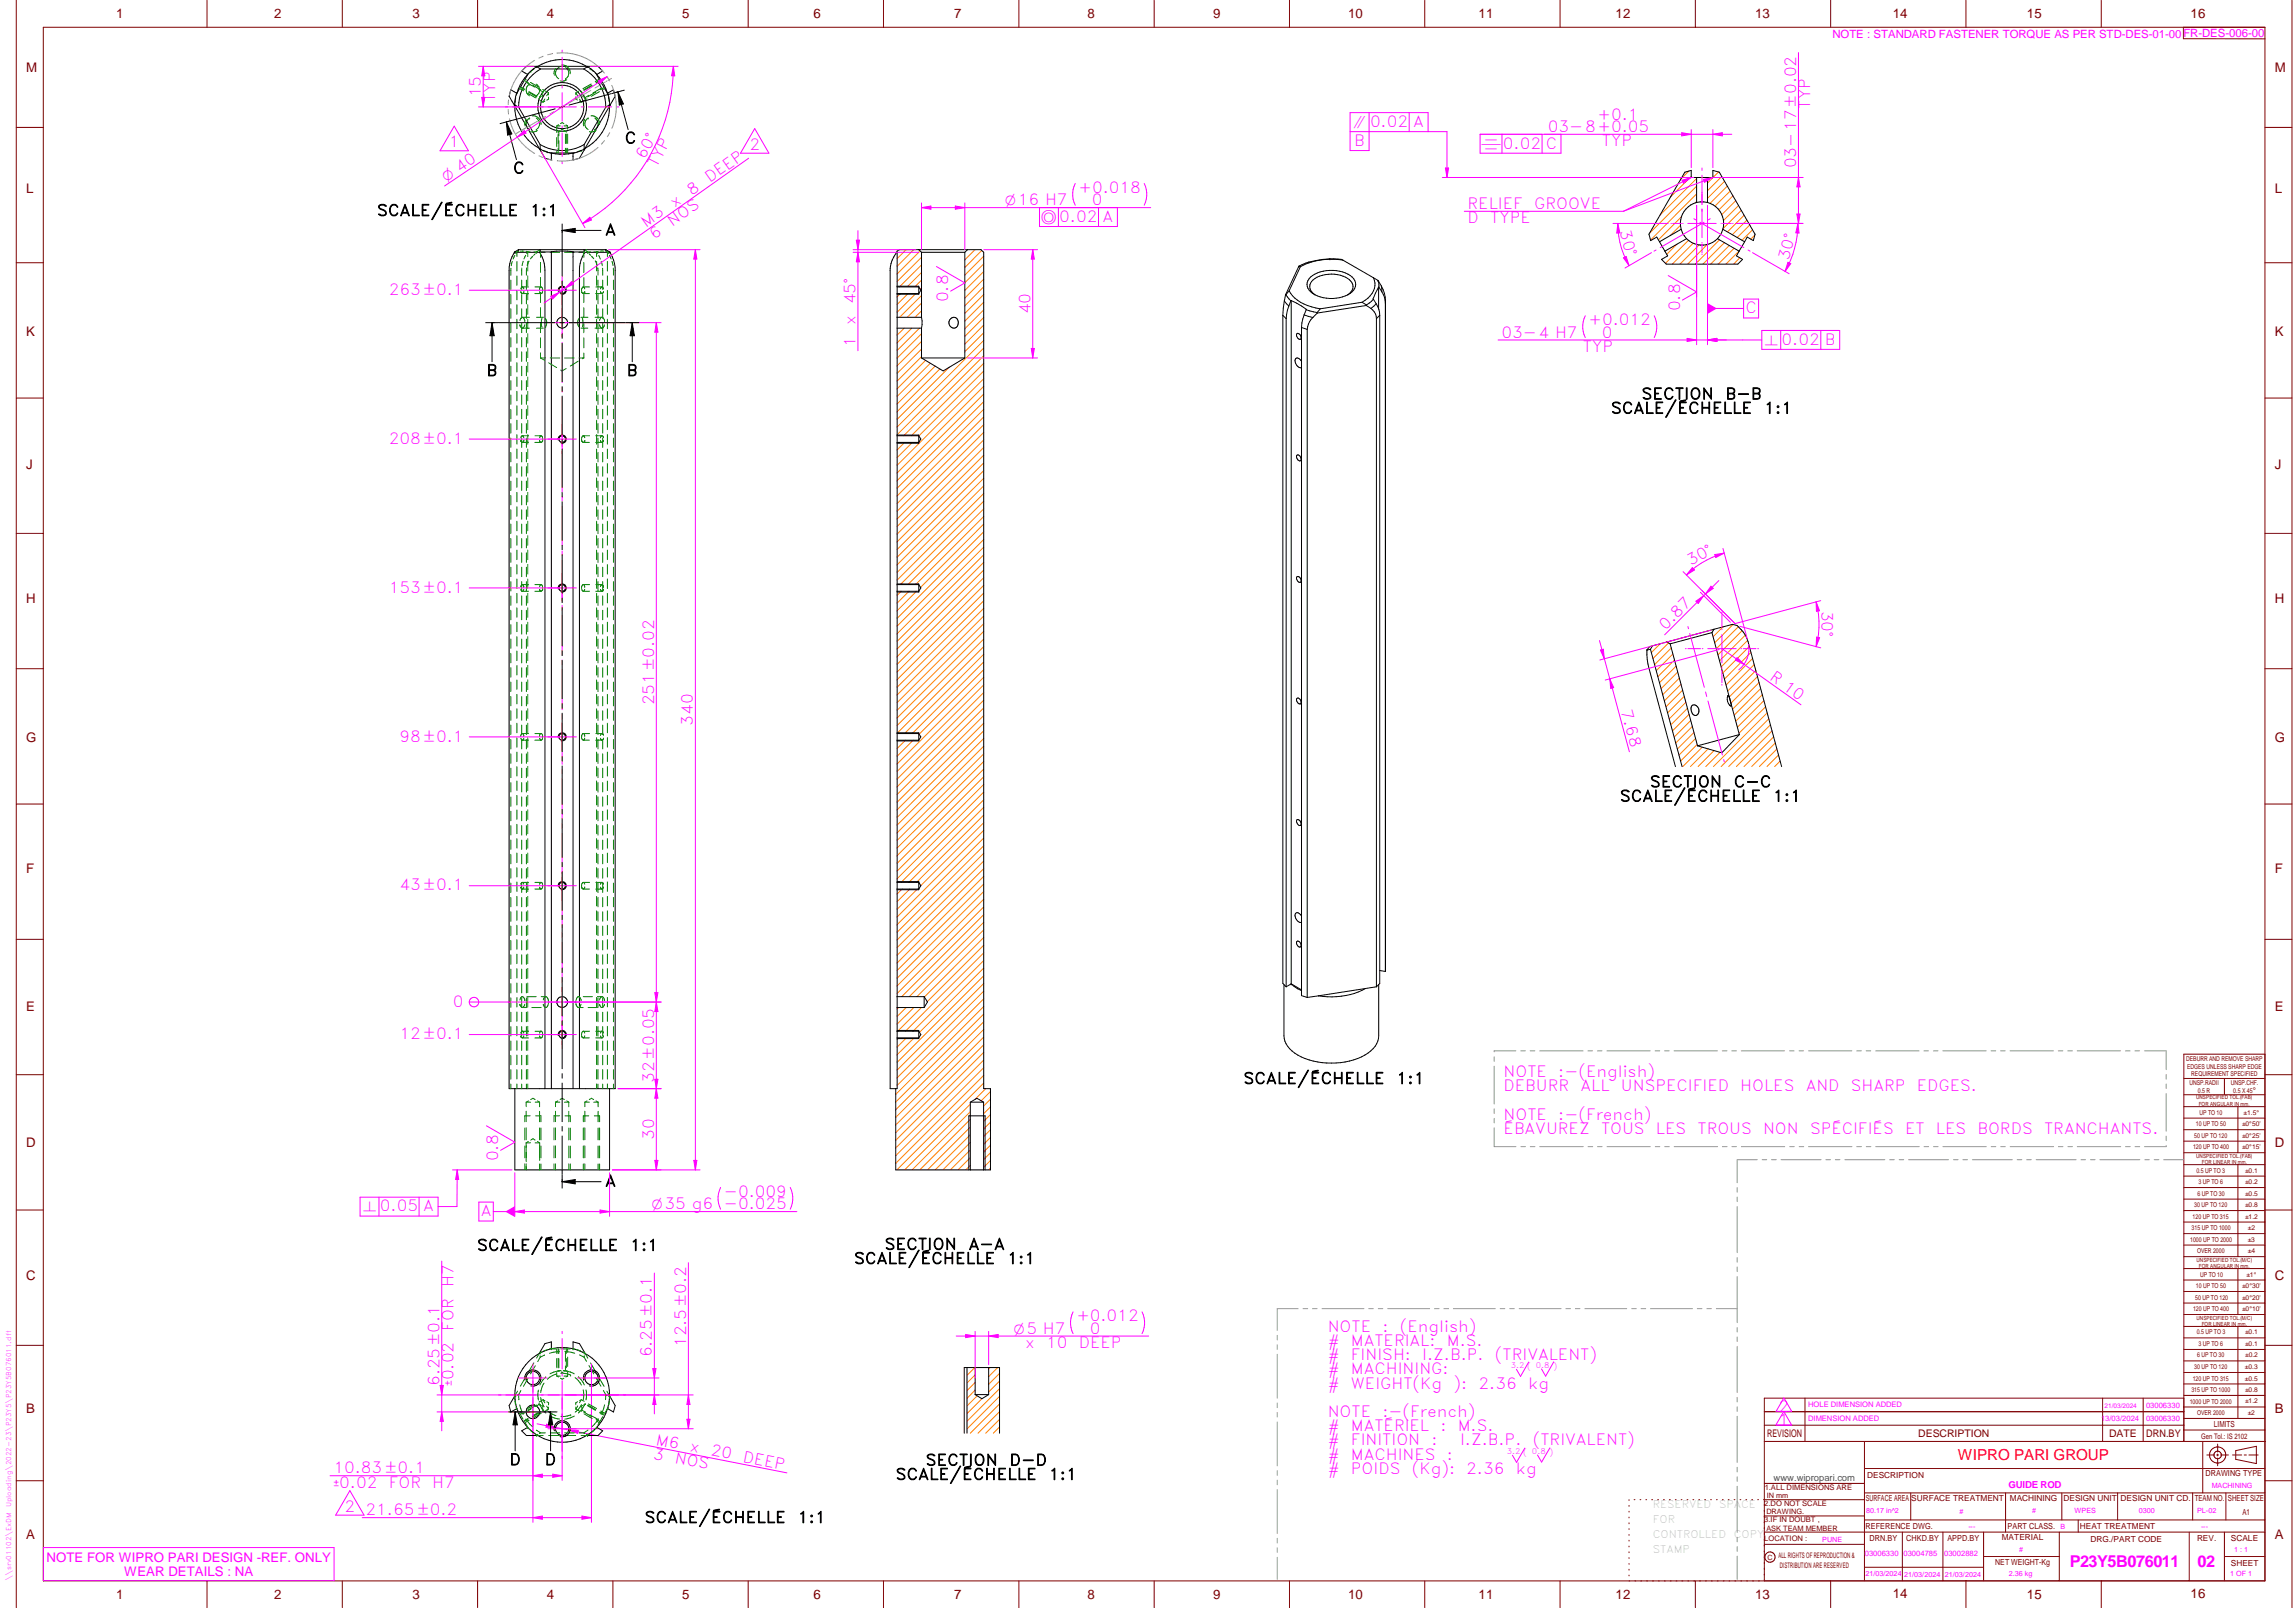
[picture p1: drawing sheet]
<svg xmlns="http://www.w3.org/2000/svg" width="848mm" height="594mm" viewBox="0 0 848 594" stroke-linecap="round" stroke-linejoin="round" font-family="sans-serif">
<defs><g id="words">
<g font-size="6" fill="#f0f">
<text x="764.8" y="578.9">P23Y5B076011</text>
<text x="812.1" y="578.9">02</text>
</g>
<g font-size="5.7" fill="#f0f">
<text x="177.7" y="35.9" transform="rotate(-90 177.7 35.9)">15</text>
<text x="183" y="37.6" transform="rotate(-90 183 37.6)">TYP</text>
<text x="669" y="40.1" transform="rotate(-90 669 40.1)">TYP</text>
<text x="506.3" y="46.9">0.02 A</text>
<text x="590.4" y="44.2">+0.1</text>
<text x="500.4" y="53.9">B</text>
<text x="571.9" y="48.7">03-8+0.05</text>
<text x="592" y="54">TYP</text>
<text x="165.9" y="54.4">1</text>
<text x="238.3" y="59.2" transform="rotate(-63 238.3 59.2)">60°</text>
<text x="276.9" y="55.3">2</text>
<text x="555.4" y="54.9">0.02 C</text>
<text x="242.8" y="62.1" transform="rotate(-63 242.8 62.1)">TYP</text>
<text x="663.7" y="62.1" transform="rotate(-90 663.7 62.1)">03-17±0.02</text>
<text x="262.3" y="67.6" transform="rotate(-35 262.3 67.6)">DEEP</text>
<text x="398.6" y="71.3">+0.018</text>
<text x="249.2" y="76.8" transform="rotate(-35 249.2 76.8)">x</text>
<text x="255.6" y="72.3" transform="rotate(-35 255.6 72.3)">8</text>
<text x="403.5" y="75.8">0</text>
<text x="542.3" y="77.2">RELIEF</text>
<text x="566.9" y="77.2">GROOVE</text>
<text x="248.4" y="83.8" transform="rotate(-35 248.4 83.8)">NOS</text>
<text x="391.5" y="82">0.02 A</text>
<text x="542.3" y="82.4">D</text>
<text x="550.7" y="82.4">TYPE</text>
<text x="238.7" y="84.2" transform="rotate(-35 238.7 84.2)">M3</text>
<text x="241.8" y="88.5" transform="rotate(-35 241.8 88.5)">6</text>
<text x="598.4" y="85.5" transform="rotate(75 598.4 85.5)">30°</text>
<text x="661" y="96.4" transform="rotate(-75 661 96.4)">30°</text>
<text x="143.6" y="109">263±0.1</text>
<text x="316.1" y="112.4" transform="rotate(-90 316.1 112.4)">45°</text>
<text x="350.4" y="111.7" transform="rotate(-90 350.4 111.7)">0.8</text>
<text x="380.8" y="116.2" transform="rotate(-90 380.8 116.2)">40</text>
<text x="620.8" y="115" transform="rotate(-90 620.8 115)">0.8</text>
<text x="645" y="115.7">C</text>
<text x="316.1" y="120.2" transform="rotate(-90 316.1 120.2)">x</text>
<text x="554.8" y="124.7">03-4 H7</text>
<text x="587" y="120.2">+0.012</text>
<text x="592" y="124.7">0</text>
<text x="316.1" y="128.4" transform="rotate(-90 316.1 128.4)">1</text>
<text x="585" y="130">TYP</text>
<text x="658.4" y="127.3">0.02 B</text>
<text x="143.6" y="164">208±0.1</text>
<text x="624.8" y="209.3" transform="rotate(-30 624.8 209.3)">30°</text>
<text x="143.6" y="219">153±0.1</text>
<text x="673.1" y="225.6" transform="rotate(90 673.1 225.6)">30°</text>
<text x="615.4" y="233" transform="rotate(-45 615.4 233)">0.87</text>
<text x="653.7" y="250.9" transform="rotate(35 653.7 250.9)">R 10</text>
<text x="241.7" y="260.6" transform="rotate(-90 241.7 260.6)">251±0.02</text>
<text x="599" y="262.7" transform="rotate(75 599 262.7)">7.68</text>
<text x="256.1" y="268.1" transform="rotate(-90 256.1 268.1)">340</text>
<text x="147.6" y="274">98±0.1</text>
<text x="147.6" y="329">43±0.1</text>
<text x="167.3" y="372">0</text>
<text x="147.6" y="384">12±0.1</text>
<text x="241.7" y="400" transform="rotate(-90 241.7 400)">32±0.05</text>
<text x="555.6" y="397.9">NOTE</text>
<text x="575.8" y="397.9">:-(English)</text>
<text x="555.6" y="403.2">DEBURR</text>
<text x="584.1" y="403.2">ALL</text>
<text x="599" y="403.2">UNSPECIFIED</text>
<text x="643.1" y="403.2">HOLES</text>
<text x="667.3" y="403.2">AND</text>
<text x="683.9" y="403.2">SHARP</text>
<text x="708.3" y="403.2">EDGES.</text>
<text x="555.6" y="413.7">NOTE</text>
<text x="575.8" y="413.7">:-(French)</text>
<text x="555.6" y="418.9">ÉBAVUREZ</text>
<text x="591.6" y="418.9">TOUS</text>
<text x="611.9" y="418.9">LES</text>
<text x="627.3" y="418.9">TROUS</text>
<text x="651.5" y="418.9">NON</text>
<text x="668.9" y="418.9">SPÉCIFIÉS</text>
<text x="704" y="418.9">ET</text>
<text x="715.4" y="418.9">LES</text>
<text x="730.7" y="418.9">BORDS</text>
<text x="755.3" y="418.9">TRANCHANTS.</text>
<text x="241.7" y="421.2" transform="rotate(-90 241.7 421.2)">30</text>
<text x="184.1" y="429.1" transform="rotate(-90 184.1 429.1)">0.8</text>
<text x="267.5" y="442.2">-0.009</text>
<text x="140.4" y="447.5">0.05 A</text>
<text x="177.6" y="449.4">A</text>
<text x="167.6" y="475.5" transform="rotate(-90 167.6 475.5)">H7</text>
<text x="167.6" y="491.7" transform="rotate(-90 167.6 491.7)">FOR</text>
<text x="397.8" y="488.2">+0.012</text>
<text x="490.6" y="492">NOTE</text>
<text x="510.8" y="492">:</text>
<text x="517.3" y="492">(English)</text>
<text x="253.5" y="497.7" transform="rotate(-90 253.5 497.7)">12.5±0.2</text>
<text x="378.8" y="498">x</text>
<text x="386.6" y="498">10</text>
<text x="398.7" y="498">DEEP</text>
<text x="402.8" y="492.7">0</text>
<text x="490.6" y="497.2">#</text>
<text x="499.2" y="497.2">MATERIAL:</text>
<text x="534.7" y="497.2">M.S.</text>
<text x="240.9" y="501.5" transform="rotate(-90 240.9 501.5)">6.25±0.1</text>
<text x="490.6" y="502.5">#</text>
<text x="499.2" y="502.5">FINISH:</text>
<text x="525.6" y="502.5">I.Z.B.P.</text>
<text x="552.4" y="502.5">(TRIVALENT)</text>
<text x="490.6" y="507.7">#</text>
<text x="499.2" y="507.7">MACHINING:</text>
<text x="162.3" y="512.1" transform="rotate(-90 162.3 512.1)">6.25±0.1</text>
<text x="490.6" y="513">#</text>
<text x="499.2" y="513">WEIGHT(Kg</text>
<text x="537.2" y="513">):</text>
<text x="546.4" y="513">2.36</text>
<text x="564.7" y="513">kg</text>
<text x="657.2" y="521.5">2</text>
<text x="490.6" y="523.5">NOTE</text>
<text x="510.8" y="523.5">:-(French)</text>
<text x="657.2" y="526.5">1</text>
<text x="242.1" y="533.7" transform="rotate(11 242.1 533.7)">M6</text>
<text x="490.6" y="528.7">#</text>
<text x="490.6" y="534">#</text>
<text x="499.2" y="534">FINITION</text>
<text x="499.2" y="528.7">MATÉRIEL</text>
<text x="529" y="534">:</text>
<text x="532.3" y="528.7">:</text>
<text x="538.7" y="528.7">M.S.</text>
<text x="539.5" y="534">I.Z.B.P.</text>
<text x="566.4" y="534">(TRIVALENT)</text>
<text x="241.1" y="538.9" transform="rotate(11 241.1 538.9)">3</text>
<text x="254.7" y="536.2" transform="rotate(11 254.7 536.2)">x</text>
<text x="262.4" y="537.6" transform="rotate(11 262.4 537.6)">20</text>
<text x="274.2" y="540" transform="rotate(11 274.2 540)">DEEP</text>
<text x="490.6" y="539.2">#</text>
<text x="499.2" y="539.2">MACHINES</text>
<text x="534.7" y="539.2">:</text>
<text x="123.2" y="544.3">10.83±0.1</text>
<text x="249.1" y="540.4" transform="rotate(11 249.1 540.4)">NOS</text>
<text x="490.6" y="544.5">#</text>
<text x="499.2" y="544.5">POIDS</text>
<text x="521.7" y="544.5">(Kg):</text>
<text x="541.9" y="544.5">2.36</text>
<text x="560.1" y="544.5">kg</text>
<text x="143.6" y="549.6">FOR</text>
<text x="159.8" y="549.6">H7</text>
<text x="127.3" y="558.5">2</text>
<text x="135.1" y="559.8">21.65±0.2</text>
</g>
<g font-size="5.7">
<text x="230.9" y="53">C</text>
<text x="189.6" y="64.1">C</text>
<text x="139.3" y="79.8">SCALE/ÉCHELLE</text>
<text x="195.9" y="79.8">1:1</text>
<text x="223.6" y="86.9">A</text>
<text x="179.8" y="138.9">B</text>
<text x="231.6" y="138.9">B</text>
<text x="606.6" y="147.5">SECTION</text>
<text x="637.6" y="147.5">B-B</text>
<text x="595.3" y="152.8">SCALE/ÉCHELLE</text>
<text x="651.9" y="152.8">1:1</text>
<text x="609.7" y="290.8">SECTION</text>
<text x="640.7" y="290.8">C-C</text>
<text x="598.6" y="296.1">SCALE/ÉCHELLE</text>
<text x="655.1" y="296.1">1:1</text>
<text x="459.5" y="400.4">SCALE/ÉCHELLE</text>
<text x="516" y="400.4">1:1</text>
<text x="223.6" y="438.3">A</text>
<text x="326.9" y="461.7">SECTION</text>
<text x="357.9" y="461.7">A-A</text>
<text x="176.3" y="462.1">SCALE/ÉCHELLE</text>
<text x="232.8" y="462.1">1:1</text>
<text x="315.6" y="466.9">SCALE/ÉCHELLE</text>
<text x="372.2" y="466.9">1:1</text>
<text x="188.3" y="541.3">D</text>
<text x="201.3" y="541.3">D</text>
<text x="342.1" y="541.4">SECTION</text>
<text x="373.1" y="541.4">D-D</text>
<text x="331" y="546.7">SCALE/ÉCHELLE</text>
<text x="387.5" y="546.7">1:1</text>
<text x="238.2" y="562.6">SCALE/ÉCHELLE</text>
<text x="294.7" y="562.6">1:1</text>
</g>
<text font-size="5.6" fill="#f00" x="723.5" y="539.3">WIPRO PARI GROUP</text>
<g font-size="5.4" fill="#f0f">
<text x="500.2" y="46.9">i</text>
<text x="547.3" y="54.9">d</text>
<text x="164.8" y="67.3" transform="rotate(-34 164.8 67.3)">O 40</text>
<text x="371.5" y="75.8">O16 H7</text>
<text x="384.8" y="82">a</text>
<text x="652.1" y="127.3">n</text>
<text x="134.2" y="447.5">n</text>
<text x="240.9" y="446.7">O35 g6 -0.025</text>
<text x="374.6" y="492.7">O5 H7</text>
<text x="167.6" y="512.1" transform="rotate(-90 167.6 512.1)">u0.02</text>
<text x="123.2" y="549.6">u0.02</text>
</g>
<g font-size="4.9" fill="#800000">
<text x="42.9" y="6.6">1</text>
<text x="101.3" y="6.7">2</text>
<text x="152.5" y="6.7">3</text>
<text x="202.1" y="6.7">4</text>
<text x="252.1" y="6.7">5</text>
<text x="300.6" y="6.7">6</text>
<text x="352.6" y="6.7">7</text>
<text x="401.9" y="6.7">8</text>
<text x="448.4" y="6.7">9</text>
<text x="498.1" y="6.7">10</text>
<text x="546.4" y="6.7">11</text>
<text x="597" y="6.7">12</text>
<text x="648.5" y="6.6">13</text>
<text x="699.4" y="6.6">14</text>
<text x="749" y="6.7">15</text>
<text x="809.5" y="6.6">16</text>
<text x="9.7" y="26.7">M</text>
<text x="840.6" y="26.7">M</text>
<text x="9.7" y="71.4">L</text>
<text x="840.6" y="71.4">L</text>
<text x="9.7" y="124.2">K</text>
<text x="840.6" y="124.2">K</text>
<text x="9.7" y="173.4">J</text>
<text x="840.6" y="173.4">J</text>
<text x="9.7" y="222.7">H</text>
<text x="840.6" y="222.7">H</text>
<text x="9.7" y="274.3">G</text>
<text x="840.6" y="274.3">G</text>
<text x="9.7" y="322.6">F</text>
<text x="840.6" y="322.6">F</text>
<text x="9.7" y="373.3">E</text>
<text x="840.6" y="373.3">E</text>
<text x="9.7" y="423.8">D</text>
<text x="840.6" y="423.8">D</text>
<text x="9.7" y="472.8">C</text>
<text x="840.6" y="472.8">C</text>
<text x="9.7" y="522.1">B</text>
<text x="840.6" y="522.1">B</text>
<text x="9.7" y="568.7">A</text>
<text x="840.6" y="568.7">A</text>
<text x="42.9" y="590.6">1</text>
<text x="101.3" y="590.7">2</text>
<text x="152.5" y="590.7">3</text>
<text x="202.1" y="590.7">4</text>
<text x="252.1" y="590.7">5</text>
<text x="300.6" y="590.7">6</text>
<text x="352.6" y="590.7">7</text>
<text x="401.9" y="590.7">8</text>
<text x="448.4" y="590.7">9</text>
<text x="498.1" y="590.7">10</text>
<text x="546.4" y="590.7">11</text>
<text x="597" y="590.7">12</text>
<text x="648.5" y="590.6">13</text>
<text x="699.4" y="590.5">14</text>
<text x="749" y="590.7">15</text>
<text x="809.5" y="590.5">16</text>
</g>
<g font-size="4.9" fill="#f0f">
<text x="17.2" y="577">NOTE FOR WIPRO PARI DESIGN -REF. ONLY</text>
<text x="45.9" y="582.3">WEAR DETAILS : NA</text>
</g>
<text font-size="4.2" fill="#f0f" x="677.1" y="13.9">NOTE : STANDARD FASTENER TORQUE AS PER STD-DES-01-00FR-DES-006-00</text>
<g font-size="3.9" fill="#800000">
<text x="653" y="530.9">REVISION</text>
<text x="708.9" y="530.9">DESCRIPTION</text>
<text x="779.4" y="530.9">DATE</text>
<text x="793.1" y="530.9">DRN.BY</text>
</g>
<g font-size="3.9" fill="#c0c0c0">
<text x="610.8" y="557.1">RESERVED</text>
<text x="635.2" y="557.1">SPACE</text>
<text x="610.8" y="562.7">FOR</text>
<text x="610.8" y="568.3">CONTROLLED</text>
<text x="640.7" y="568.3">COPY</text>
<text x="610.8" y="573.8">STAMP</text>
</g>
<text font-size="3.6" fill="#f0f" x="742.2" y="549.8">GUIDE ROD</text>
<text font-size="3.5" fill="#00f" x="655.4" y="547.1">www.wipropari.com</text>
<g font-size="3.1" fill="#800000">
<text x="818.1" y="527.3">LIMITS</text>
<text x="815" y="545.5">DRAWING TYPE</text>
<text x="690" y="546.1">DESCRIPTION</text>
<text x="689.5" y="554.6">SURFACE AREA</text>
<text x="706.2" y="554.6">SURFACE TREATMENT</text>
<text x="742.7" y="554.6">MACHINING</text>
<text x="762.5" y="554.6">DESIGN UNIT</text>
<text x="783.6" y="554.6">DESIGN UNIT CD.</text>
<text x="811" y="554.4">TEAM NO.</text>
<text x="823.3" y="554.5">SHEET SIZE</text>
<text x="828.6" y="559.9">A1</text>
<text x="689.4" y="564.9">REFERENCE DWG.</text>
<text x="690.8" y="569.3">DRN.BY</text>
<text x="704.4" y="569.2">CHKD.BY</text>
<text x="719.6" y="569.3">APPD.BY</text>
<text x="739.7" y="569.1">MATERIAL</text>
<text x="741.8" y="564.7">PART CLASS.</text>
<text x="768.6" y="564.7">HEAT TREATMENT</text>
<text x="772.5" y="569.7">DRG./PART CODE</text>
<text x="811.9" y="569.3">REV.</text>
<text x="824.4" y="569.4">SCALE</text>
<text x="737.3" y="578">NET WEIGHT-Kg</text>
<text x="824.4" y="578.5">SHEET</text>
</g>
<text font-size="3" fill="#800000" x="832.4" y="403.9">°</text>
<g font-size="2.8" fill="#f0f">
<text x="558.3" y="505.4">3.2 ( 0.8 )</text>
<text x="668.2" y="520">HOLE DIMENSION ADDED</text>
<text x="793" y="520">03006330</text>
<text x="668.2" y="525.1">DIMENSION ADDED</text>
<text x="776.4" y="524.9">13/03/2024</text>
<text x="793" y="525">03006330</text>
<text x="556.9" y="537.2">3.2 ( 0.8 )</text>
<text x="689.1" y="575">03006330</text>
<text x="703.4" y="574.9">03004785</text>
<text x="718.4" y="575">03002882</text>
</g>
<g font-size="2.8" fill="#800000">
<text x="813.4" y="531.5">Gen Tol.: IS 2102</text>
<text x="652.1" y="550.4">1.ALL DIMENSIONS ARE</text>
<text x="652" y="556.4">2.DO NOT SCALE</text>
<text x="652" y="562.5">3.IF IN DOUBT ,</text>
<text x="652" y="569.2">LOCATION :</text>
<text x="657.2" y="575.8">ALL RIGHTS OF REPRODUCTION &amp;</text>
<text x="657.7" y="579.2">DISTRIBUTION ARE RESERVED</text>
</g>
<g font-size="2.7" fill="#f0f">
<text x="817.3" y="549.9">MACHINING</text>
<text x="689.6" y="559.1">80.17 in^2</text>
<text x="724.1" y="559.2">#</text>
<text x="751" y="559.1">#</text>
<text x="766.6" y="559">WPES</text>
<text x="790.3" y="558.8">0300</text>
<text x="811.9" y="558.8">PL-02</text>
<text x="673.4" y="569.6">PUNE</text>
<text x="727.4" y="564.9">---</text>
<text x="761.4" y="564.9">B</text>
<text x="813.3" y="564.9">---</text>
<text x="746.1" y="573.2">#</text>
<text x="825.6" y="573.4">1 : 1</text>
<text x="689.4" y="582.4">21/03/2024</text>
<text x="703.7" y="582.5">21/03/2024</text>
<text x="718.7" y="582.6">21/03/2024</text>
<text x="742.3" y="582.2">2.36 kg</text>
<text x="824.1" y="582.4">1 OF 1</text>
</g>
<g font-size="2.7" fill="#800000">
<text x="652.9" y="553.5">IN mm</text>
<text x="652.7" y="559.5">DRAWING.</text>
<text x="652.7" y="565.5">ASK TEAM MEMBER</text>
<text x="653.1" y="576.3">C</text>
</g>
<g font-size="2.5" fill="#800000">
<text x="807.8" y="392">DEBURR AND REMOVE SHARP</text>
<text x="808.2" y="394.8">EDGES UNLESS SHARP EDGE</text>
<text x="809.1" y="400.9">UNSP.RADII</text>
<text x="809.8" y="397.6">REQUIREMENT SPECIFIED</text>
<text x="824.4" y="400.7">UNSP.CHF.</text>
<text x="812.2" y="403.6">0.5 R</text>
<text x="825.3" y="403.9">0.5 X 45</text>
<text x="812.8" y="411.8">UP TO 10</text>
<text x="829.1" y="411.9">±1.5°</text>
<text x="811.4" y="416.1">10 UP TO 50</text>
<text x="828.5" y="416.1">±0°50'</text>
<text x="810.4" y="424.5">120 UP TO 400</text>
<text x="810.9" y="420.3">50 UP TO 120</text>
<text x="828.5" y="424.5">±0°15'</text>
<text x="828.5" y="420.3">±0°25'</text>
<text x="811.7" y="433.2">0.5 UP TO 3</text>
<text x="812.5" y="437.5">3 UP TO 6</text>
<text x="829.6" y="437.4">±0.2</text>
<text x="829.6" y="433.2">±0.1</text>
<text x="812" y="441.7">6 UP TO 30</text>
<text x="829.6" y="441.7">±0.5</text>
<text x="810.9" y="445.9">30 UP TO 120</text>
<text x="829.6" y="446">±0.8</text>
<text x="809.9" y="454.4">315 UP TO 1000</text>
<text x="810.3" y="450.2">120 UP TO 315</text>
<text x="829.6" y="450.2">±1.2</text>
<text x="830.7" y="454.4">±2</text>
<text x="809.4" y="458.7">1000 UP TO 2000</text>
<text x="830.6" y="458.7">±3</text>
<text x="811.9" y="463">OVER 2000</text>
<text x="830.7" y="463">±4</text>
<text x="813.1" y="471.6">UP TO 10</text>
<text x="830.1" y="471.6">±1°</text>
<text x="811.4" y="475.9">10 UP TO 50</text>
<text x="828.5" y="475.9">±0°30'</text>
<text x="810.4" y="484.4">120 UP TO 400</text>
<text x="811.2" y="480.1">50 UP TO 120</text>
<text x="828.5" y="484.4">±0°10'</text>
<text x="828.5" y="480.1">±0°20'</text>
<text x="811.7" y="493">0.5 UP TO 3</text>
<text x="812.4" y="497.2">3 UP TO 6</text>
<text x="829.6" y="497.3">±0.1</text>
<text x="829.6" y="493">±0.1</text>
<text x="811.9" y="501.5">6 UP TO 30</text>
<text x="829.6" y="501.5">±0.2</text>
<text x="810.8" y="505.8">30 UP TO 120</text>
<text x="829.6" y="505.8">±0.3</text>
<text x="809.8" y="514.3">315 UP TO 1000</text>
<text x="810.3" y="510.1">120 UP TO 315</text>
<text x="829.6" y="510">±0.5</text>
<text x="829.6" y="514.3">±0.8</text>
<text x="809.2" y="518.5">1000 UP TO 2000</text>
<text x="829.6" y="518.5">±1.2</text>
<text x="811.9" y="522.8">OVER 2000</text>
<text x="830.6" y="522.7">±2</text>
</g>
<g font-size="2.4" fill="#f0f">
<text x="777.7" y="520">21/03/2024</text>
<text x="4.1" y="556.9" transform="rotate(-90 4.1 556.9)">Uploading\2022-23\P23Y5\P23Y5B076011.dft</text>
<text x="4.1" y="584.1" transform="rotate(-90 4.1 584.1)">\\srv01102\ExDM</text>
</g>
<g font-size="2.1" fill="#800000">
<text x="811.5" y="406.1">UNSPECIFIED TOL.(FAB)</text>
<text x="812.5" y="408.5">FOR ANGULAR IN mm.</text>
<text x="811.6" y="427.7">UNSPECIFIED TOL.(FAB)</text>
<text x="813.6" y="430.1">FOR LINEAR IN mm.</text>
<text x="811.7" y="466.1">UNSPECIFIED TOL.(M/C)</text>
<text x="812.5" y="468.5">FOR ANGULAR IN mm.</text>
<text x="811.7" y="487.6">UNSPECIFIED TOL.(M/C)</text>
<text x="813.6" y="489.9">FOR LINEAR IN mm.</text>
</g>
</g></defs>
<g fill="none" stroke="#800000" stroke-width=".37">
<path d="M6 .1v593.9M16 10.1h821v573.9l-821 .1zM76.5 .1v10M126.5 .1v10M176.5 .1v10M226.5 .1v10M276.5 .1v10M326.5 .1v10M376.5 .1v10M426.5 .1v10M476.5 .1v10M526.5 .1v10"/>
<path d="M576.5 .1v10M626.5 .1v10M676.5 .1v10M726.5 .1v10M776.5 .1v10M806.8 10.1v4.2l30.2 .1M847 .1v593.9M6 47.1h10M837 47.1h10M6 97.1h10M837 97.1h10M6 147.1h10"/>
<path d="M837 147.1h10M6 197.1h10M837 197.1h10M6 247.1h10M837 247.1h10M6 297.1h10M837 297.1h10M6 347h10M837 347h10M6 397h10M807 398.4h30M822 398.4v6.1"/>
<path d="M837 397h10M837 389.5h-30v143.1M807 404.5h30M807 408.9h30M807 413.1h30M807 417.4h30M827 408.9v17M807 421.6h30M807 425.9h30M807 430.3h30M807 434.5h30M807 438.7h30"/>
<path d="M827 430.3v34M6 447h10M807 443h30M807 447.3h30M807 451.5h30M807 455.8h30M807 460h30M837 447h10M807 464.3h30M807 468.7h30M807 472.9h30M807 477.1h30"/>
<path d="M827 468.7v16.9M6 497h10M807 481.4h30M807 485.6h30M807 490.1h30M807 494.3h30M807 498.6h30M827 490.1v33.9M837 497h10M667 516.6v16M777 516.6v16M792 516.6v16"/>
<path d="M807 502.8h30M807 507.1h30M807 511.3h30M807 515.5h30M807 519.8h30M807 516.6h-155v67.5M652 532.6h185.2M652 521.5h155M652 526.5h155M689 532.6v51.4M807 524h30M807 528.3h30"/>
<path d="M814 532.6v19M815.5 537.5h2.8M819.1 537.5h.7M819.5 533.5v2.9M819.5 537.2v.7M819.5 538.7v2.8M820.6 537.5h2.9M825 537.5h3.4M826.2 535.9l7.6-1.6v6.4l-7.6-1.5zM829.3 537.5h.8M831 537.5h3.5M6 547.1h10"/>
<path d="M602 554.1v.3M602 556.2v.3M602 558.3v.3M603.8 554.1h.4M606 554.1h.3M608.2 554.1h.3M610.4 554.1h.3M612.6 554.1h.3M614.7 554.1h.3M616.9 554.1h.3M619.1 554.1h.3M621.2 554.1h.3"/>
<path d="M623.4 554.1h.3M625.6 554.1h.3M627.8 554.1h.3M629.9 554.1h.4M632.1 554.1h.3M634.3 554.1h.3M636.5 554.1h.3M638.6 554.1h.3M640.8 554.1h.3M643 554.1h.3M645.2 554.1h.3M647.3 554.1h.4"/>
<path d="M649.5 554.1h.3M652 548h37M689 542.5h148M689 551.6h148M689 554.1h-37.3M706.1 551.6v10M741.1 551.6v14.4M761.9 551.6v10M782.5 551.6v10M810.3 551.6v10M822.5 551.6v10M837 547.1h10"/>
<path d="M602 560.5v.3M602 562.6v.3M602 564.8v.3M602 566.9v.3M602 569v.3M602 571.2v.3M602 573.3v.4M602 575.5v.3M602 577.6v.3M602 579.8v.3M652 570.6h37M652 560.1h37"/>
<path d="M689 561.6h148M689 579h44M703 566v18M718 566v18M733 575.1h28M733 566v18M761 566v18M768 561.6v4.4M809 566v18M822 566v18M822 575.1h15M837 566h-185"/>
<path d="M76.5 584.1v9.9M126.5 584.1v9.9M176.5 584.1v9.9M226.5 584.1v9.9M276.5 584.1v9.9M326.5 584.1v9.9M376.5 584.1v9.9M426.5 584.1v9.9M476.5 584.1v9.9M526.5 584.1v9.9M576.5 584.1v9.9M602 581.9v.3"/>
<path d="M626.5 584.1v9.9M676.5 584.1v9.9M726.5 584.1v9.9M776.5 584.1v9.9"/>
<circle cx="819.5" cy="537.5" r="2.99"/>
<circle cx="819.5" cy="537.5" r="1.39"/>
<circle cx="654.1" cy="575.3" r="1.9"/>
</g>
<g fill="none" stroke="#f0f" stroke-width=".37">
<path d="M202.5 119.2h10.5M202.5 107.2h10.5M207.7 102v22.7M207.7 126.5v14.9M207.7 143.1v1.8M207.7 146.6v35.1M202.5 162.2h10.5M207.7 183.4v1.7M207.7 186.9v14.9M202.5 217.2h10.5M207.7 203.6v1.7M207.7 207.1v15.4"/>
<path d="M207.7 223.7v1.7M207.7 227.2v14.9M207.7 243.8v1.8M207.7 247.4v14.8M202.5 272.2h10.5M207.7 264v1.7M207.7 267v15.4M207.7 284.1v1.7M207.7 287.7v14.8M207.7 304.3v1.7M207.7 307.8v35M202.5 327.2h10.5"/>
<path d="M207.7 344.6v1.7M207.7 348.1v14.8M202.5 370.2h10.5M207.7 364.7v22.8M202.5 382.2h10.5M207.7 516.4v30.5M564.9 503.2l-3 5.3-1.5-2.6M574.2 503.1l-3 5.3-1.6-2.6M196.9 522.6v24.3M563.5 535l-3.1 5.3-1.5-2.7M572.7 534.9l-3 5.3-1.5-2.7M196.9 545.2l3.5-.6v1.2z"/>
<path d="M16 571.8h107.4v12.2h-107.4z"/>
</g>
<g fill="none" stroke="#949494" stroke-width=".37">
<path d="M641.9 438.7v1.8M649.4 428.5h-7.5v8.5M651.2 428.5h1.7M654.6 428.5h1.8M658.2 428.5h14.7M674.7 428.5h1.7M678.2 428.5h1.7M681.7 428.5h14.8M698.3 428.5h1.7M701.8 428.5h1.7M705.3 428.5h14.7M721.9 428.5h1.7"/>
<path d="M725.3 428.5h1.8M728.9 428.5h14.7M745.4 428.5h1.7M748.9 428.5h1.7M752.4 428.5h14.8M769 428.5h1.7M772.5 428.5h1.7M776 428.5h14.7M792.6 428.5h1.7M796 428.5h1.8M799.5 428.5h7.4M641.9 442.3v1.6"/>
<path d="M641.9 445.8v17M641.9 464.6v1.7M641.9 468.1v1.7M641.9 471.6v17.1M472 493.4v1.6M472 496.8v1.8M479.7 483.5h-7.7v8M481.5 483.5h1.7M485 483.5h1.7M488.5 483.5h15.5M505.8 483.5h1.7M509.3 483.5h1.7"/>
<path d="M512.8 483.5h15.5M530.1 483.5h1.7M533.6 483.5h1.7M537.1 483.5h15.5M554.4 483.5h1.7M557.9 483.5h1.7M561.4 483.5h15.5M578.7 483.5h1.6M582.2 483.5h1.7M585.6 483.5h15.5M603 483.5h1.6M606.4 483.5h1.8"/>
<path d="M609.9 483.5h15.5M627.2 483.5h1.7M630.7 483.5h1.7M634.2 483.5h7.7M641.9 490.4v1.7M641.9 493.9v1.7M641.9 497.4v17.1M472 500.3v16.3M472 518.3v1.8M641.9 516.3v1.6M641.9 519.8v1.7M472 521.8v1.7"/>
<path d="M472 525.4v16.2M641.9 523.2v17.1M472 543.3v1.7M472 546.9v1.7M472 550.3v16.2M641.9 542.1v1.7M641.9 545.6v1.7M641.9 549.1v17M472 568.3v1.8M472 571.8v1.7M472 575.4v8.1M641.9 567.9v1.7"/>
<path d="M641.9 571.4v1.8M641.9 574.9v8.6"/>
</g>
<g fill="none" stroke="#000" stroke-width=".37">
<path d="M190.1 93.2h.1M190.1 93.2a12.4 12.4 0 0 0-2 6.7v302.3h15.7M190.1 93.2h9.3M191.6 92.2l-1.5 1M191.6 92.2l-.1 .1M191.6 92.2h.1M191.6 92.2h32.3M199.4 93.2a12.4 12.4 0 0 1 2 6.7v302.3M199.6 92.2v.9M199.6 93.1l-.2 .1M199.6 93.1h4.2M211.8 93.1h4.1"/>
<path d="M215.9 92.2v.9M215.9 93.1l.1 .1M216 93.2h9.4M216 93.2h.1M216 93.2a12.9 12.9 0 0 0-1.9 6.7v302.3M223.9 92.2l.1 .1M223.9 92.2l1.4 .9a12.8 12.8 0 0 1 2 6.8v302.3h-13.2M223.9 92.2h.1M225.4 93.2h.1M206.3 107.6a1.49 1.49 0 0 1 1.3-1.9 1.49 1.49 0 0 1 1.6 1.7 1.49 1.49 0 0 1-1.9 1.3M206.3 162.6a1.49 1.49 0 0 1 1.3-1.9 1.49 1.49 0 0 1 1.6 1.6 1.49 1.49 0 0 1-1.9 1.4M206.3 217.6a1.51 1.51 0 0 1 1.3-1.9 1.51 1.51 0 0 1 1.6 1.7 1.51 1.51 0 0 1-1.9 1.3"/>
<path d="M206.3 272.6a1.51 1.51 0 0 1 1.3-1.9 1.51 1.51 0 0 1 1.6 1.7 1.51 1.51 0 0 1-1.9 1.3M206.3 327.6a1.49 1.49 0 0 1 1.3-1.9 1.49 1.49 0 0 1 1.6 1.7 1.49 1.49 0 0 1-1.9 1.3M206.3 382.6a1.49 1.49 0 0 1 1.3-1.9 1.49 1.49 0 0 1 1.6 1.7 1.49 1.49 0 0 1-1.9 1.3M203.8 402.2h10.3M203.8 402.2v-309.2l3.9-.2 4.1 .2v309.2M225.3 402.2v30h-35.1v-30"/>
<circle cx="207.8" cy="119.2" r="2"/>
<circle cx="207.8" cy="107.2" r="1.23"/>
<circle cx="207.7" cy="162.2" r="1.22"/>
<circle cx="207.7" cy="217.2" r="1.22"/>
<circle cx="207.7" cy="272.2" r="1.22"/>
<circle cx="207.8" cy="327.2" r="1.24"/>
<circle cx="207.8" cy="370.2" r="2"/>
<circle cx="207.7" cy="382.2" r="1.22"/>
</g>
<g fill="none" stroke="#008000" stroke-width=".37">
<path d="M188.8 99.1v2.6M189.3 96.6l-.4 1.6M190.2 93.1h.1M190.2 94.4l-.6 1.3M190.6 93.1h.3M190.9 93.1l-.3 .6M190.9 93.1h.1M191 93h.1M191 96.6v3.5M191.6 92.9l-.6 .1v1.8M192.4 92.8h1.2M192.8 99.1v2.6"/>
<path d="M193.3 96.5l-.4 1.6M194.3 94.3l-.7 1.4M194.4 92.9l.6 .1M194.6 99l-.1 2.7M194.9 93h.1M195 93h.1M195 93v1.8M195 96.6v3.5M195.5 96.4l-.7 1.7M196 93.1h-1.1l-.3 .6M196.9 94.7l-.9 .9M197.1 93.1h1.2"/>
<path d="M197.7 93.8l-.5 .6M198.3 93.1v.1M198.3 93.2h.1M198.4 93.2l-.3 .3M198.8 92.2l.3 .3M198.8 92.8l-.5 .3M199.4 92.9l.3 .3v1.8M199.4 93.2h.1M199.6 93.2h1.9M199.7 96.9v3.7M199.8 92.2l-.5 .3M203.3 93.2h3.5"/>
<path d="M208.6 93.2h3.5M215.7 92.2l.5 .3M215.7 97v3.7M215.8 93.2h-1.8M215.9 93.2h.1M216 92.9l-.3 .3v1.9M216.7 92.8l.5 .3M216.7 92.2l-.3 .4M217.1 93.2h.1M217.1 93.2l.3 .3M217.2 93.1h1.1M217.2 93.1v.1"/>
<path d="M217.7 93.8l.5 .5M218.6 94.6l.8 1M219.5 93.1h1.1l.3 .6M220 96.4l.7 1.6M220.5 96.6v3.5M220.5 93h.1M220.9 99l.1 2.7M221.1 92.9l-.6 .1v1.8M221.2 94.4l.7 1.3M221.8 92.8h1.3M222.2 96.6l.3 1.6M222.7 99.1v2.6"/>
<path d="M223.8 92.9l.7 .1M224.5 93h.1M224.5 93v1.8M224.5 96.6v3.5M224.8 93.1h-.2l.3 .6M225.1 93.1h.2M225.2 94.3l.6 1.4M226.1 96.5l.5 1.6M226.7 99.1v2.6M188.8 103.5v3.5M188.8 108.8v3.5M188.8 114.1v3.5"/>
<path d="M188.8 119.4v3.5M191 101.9v3.6M191 107.3v3.5M191 112.6v3.5M191 117.9v3.6M192.4 107.8l.6 .7M192.4 107.8h.1M192.8 103.5v3.5M192.8 108.8v3.5M192.8 114.1v3.5M192.8 119.4v3.5M193 108.5h2.3"/>
<path d="M193 117.2l.5 .4 .4 .8M193 117.2l-.5 .4-.4 .8M193 117.2h2.6M193.1 106l.4 .7M193.5 107.8l-.5 .7M193.6 107.7h.1M193.9 118.4h.1M194.5 103.5v3.5M194.5 108.8v3.5M194.5 114.1v3.5M194.5 119.4v3.5M195 101.9v3.6"/>
<path d="M195 107.3v3.5M195 112.6v3.5M195 117.9v3.6M195.3 106h-2.4l-.5 .7M197.7 106h2.2M198.2 117.2h2.6M199.4 107.8l.4 .7M199.4 106.7h.1M199.7 102.5v3.7M199.7 108.1v3.7M199.7 113.7v3.6M199.7 119.2v3.7"/>
<path d="M199.9 106l.6 .7M199.9 106l-.5 .7M200.3 117.7l-.3 1.5 .3 1.6M200.5 106.7h.1M200.5 107.7l-.4 .8h-2.4M200.5 106.9v.1M200.5 107.5v.1M200.6 107.1v.3M201.5 117.7a2.56 2.56 0 0 1 .1 3M213.9 117.7a2.66 2.66 0 0 0 0 3M214.7 117.2h2.6M214.9 106.9v.1"/>
<path d="M214.9 107.4v.2M214.9 107.1v.2M215 107.8l.5 .7M215 107.8h.1M215.2 117.6l.2 1.6-.2 1.6M215.5 108.5h2.3M215.6 106l.5 .7M215.7 102.6v3.6M215.7 108.1v3.7M215.7 113.7v3.7M215.7 119.3v3.6M216.1 107.8l-.6 .7"/>
<path d="M216.1 107.7h.1M217.8 106h-2.4l-.4 .7M219.9 117.2h2.6M220.1 108.5h2.4M220.2 106h2.4l.4 .7M220.5 101.9v3.6M220.5 107.3v3.5M220.5 112.6v3.5M220.5 117.9v3.6M221 103.5v3.5M221 108.8v3.5M221 114.1v3.5"/>
<path d="M221 119.4v3.5M221.9 107.8l.6 .7M221.9 107.8h.1M222.3 106l-.4 .7M222.5 117.2l-.6 .4-.4 .8M222.5 117.2l.5 .4 .4 .8M222.7 103.5v3.5M222.7 108.8v3.5M222.7 114.1v3.5M222.7 119.4v3.5M223 107.7h.1M223 107.8l-.5 .7"/>
<path d="M223.4 118.4h.1M224.5 101.9v3.6M224.5 107.3v3.5M224.5 112.6v3.5M224.5 117.9v3.6M226.7 103.5v3.5M226.7 108.8v3.5M226.7 114.1v3.5M226.7 119.4v3.5M188.8 124.7v3.5M188.8 130v3.5M188.8 135.3v3.5"/>
<path d="M191 139.3v3.5M191 123.3v3.5M191 128.6v3.5M191 133.9v3.6M192.1 120.1l.4 .8 .5 .3M192.1 120.1h.1M192.8 124.7v3.5M192.8 130v3.5M192.8 135.3v3.5M193 121.2h2.6M193.9 120l-.4 .9-.5 .3M194.5 124.7v3.5"/>
<path d="M194.5 130v3.5M194.5 135.3v3.5M195 123.3v3.5M195 128.6v3.5M195 133.9v3.6M195 139.3v3.5M198.2 121.2h2.6M199.7 132.2h1.8M199.7 124.8v3.7M199.7 130.4v1.8M199.7 132.2l1.5 .9M201.6 120.7h.1"/>
<path d="M202.7 134l3 1.8M203.3 132.2h3.5M208.7 132.2h3.5M209.2 136.1l-1.5 .9-.5-.3M213.7 133.4l-3 1.9M214 132.2h1.7M214.7 121.2h2.5M215.7 132.2l-.5 .3M215.7 124.8v3.7M215.7 130.4v1.8M219.9 121.2h2.6M220.5 123.3v3.5"/>
<path d="M220.5 128.6v3.5M220.5 133.9v3.6M220.5 139.3v3.5M221 124.7v3.5M221 130v3.5M221 135.3v3.5M221.6 120.1l.3 .8 .6 .3M221.6 120.1h.1M222.7 124.7v3.5M222.7 130v3.5M222.7 135.3v3.5M223.4 120l-.4 .9-.5 .3"/>
<path d="M224.5 123.3v3.5M224.5 128.6v3.5M224.5 133.9v3.6M224.5 139.3v3.5M226.7 124.7v3.5M226.7 130v3.5M226.7 135.3v3.5M188.8 140.6v3.5M188.8 145.9v3.5M188.8 151.2v3.5M188.8 156.5v3.5M191 144.6v3.5"/>
<path d="M191 149.9v3.5M191 155.2v3.6M192.8 140.6v3.5M192.8 145.9v3.5M192.8 151.2v3.5M192.8 156.5v3.5M194.5 140.6v3.5M194.5 145.9v3.5M194.5 151.2v3.5M194.5 156.5v3.5M195 144.6v3.5M195 149.9v3.5"/>
<path d="M195 155.2v3.6M220.5 144.6v3.5M220.5 149.9v3.5M220.5 155.2v3.6M221 140.6v3.5M221 145.9v3.5M221 151.2v3.5M221 156.5v3.5M222.7 140.6v3.5M222.7 145.9v3.5M222.7 151.2v3.5M222.7 156.5v3.5"/>
<path d="M224.5 144.6v3.5M224.5 149.9v3.5M224.5 155.2v3.6M226.7 140.6v3.5M226.7 145.9v3.5M226.7 151.2v3.5M226.7 156.5v3.5M188.8 161.8v3.5M188.8 167.1v3.5M188.8 172.4v3.5M188.8 177.8v3.4M191 160.6v3.5"/>
<path d="M191 165.9v3.5M191 171.2v3.6M191 176.6v3.5M192.4 162.8l.6 .6M192.4 162.8h.1M192.8 161.8v3.5M192.8 167.1v3.5M192.8 172.4v3.5M192.8 177.8v3.4M193 163.4h2.3M193.1 161l.4 .7M193.5 162.8l-.5 .6"/>
<path d="M193.6 162.7h.1M194.5 161.8v3.5M194.5 167.1v3.5M194.5 172.4v3.5M194.5 177.8v3.4M195 160.6v3.5M195 165.9v3.5M195 171.2v3.6M195 176.6v3.5M195.3 161h-2.4l-.5 .8M197.7 163.4h2.2M197.7 161h2.4l.4 .7"/>
<path d="M199.4 162.8l.5 .6M199.4 162.8h.1M199.8 161l-.4 .8M200.5 162.7h.1M200.5 162.8l-.6 .6M200.5 162.6h.1M200.5 161.9v.1M200.6 162.1v.2M214.9 161.9v.1M214.9 162.5v.1M214.9 162.1v.2M215 162.8l.5 .6"/>
<path d="M215 162.8h.1M215.5 163.4h2.3M215.6 161l.5 .7M216.1 162.8l-.6 .6M216.1 162.7h.1M217.8 161h-2.4l-.4 .8M220.1 163.4h2.4M220.2 161h2.4l.4 .7M220.5 160.6v3.5M220.5 165.9v3.5M220.5 171.2v3.6M220.5 176.6v3.5"/>
<path d="M221 161.8v3.5M221 167.1v3.5M221 172.4v3.5M221 177.8v3.4M221.9 162.8l.6 .6M221.9 162.8h.1M222.3 161l-.4 .8M222.7 161.8v3.5M222.7 167.1v3.5M222.7 172.4v3.5M222.7 177.8v3.4M223 162.7h.1"/>
<path d="M223 162.8l-.5 .6M224.5 160.6v3.5M224.5 165.9v3.5M224.5 171.2v3.6M224.5 176.6v3.5M226.7 161.8v3.5M226.7 167.1v3.5M226.7 172.4v3.5M226.7 177.8v3.4M188.8 183v3.5M188.8 188.3v3.6M188.8 193.6v3.5"/>
<path d="M188.8 199v3.4M191 181.9v3.5M191 187.2v3.6M191 192.6v3.5M191 197.9v3.5M192.8 183v3.5M192.8 188.3v3.6M192.8 193.6v3.5M192.8 199v3.4M194.5 183v3.5M194.5 188.3v3.6M194.5 193.6v3.5"/>
<path d="M194.5 199v3.4M195 181.9v3.5M195 187.2v3.6M195 192.6v3.5M195 197.9v3.5M220.5 181.9v3.5M220.5 187.2v3.6M220.5 192.6v3.5M220.5 197.9v3.5M221 183v3.5M221 188.3v3.6M221 193.6v3.5"/>
<path d="M221 199v3.4M222.7 183v3.5M222.7 188.3v3.6M222.7 193.6v3.5M222.7 199v3.4M224.5 181.9v3.5M224.5 187.2v3.6M224.5 192.6v3.5M224.5 197.9v3.5M226.7 183v3.5M226.7 188.3v3.6M226.7 193.6v3.5"/>
<path d="M226.7 199v3.4M188.8 204.3v3.5M188.8 209.6v3.5M188.8 214.9v3.5M191 203.2v3.6M191 208.6v3.5M191 213.9v3.5M191 219.2v3.6M192.5 217.8l.4 .6h2.4M192.8 204.3v3.5M192.8 209.6v3.5M192.8 214.9v3.5"/>
<path d="M193 216h2.3M193 216l.5 .7M193 216l-.6 .7M193.5 216.7h.1M193.6 217.7l-.5 .7M194.5 204.3v3.5M194.5 209.6v3.5M194.5 214.9v3.5M195 203.2v3.6M195 208.6v3.5M195 213.9v3.5M195 219.2v3.6"/>
<path d="M197.7 218.4h2.2M197.7 216h2.4l.4 .7M199.4 217.8l.5 .6M199.4 217.8h.1M199.8 216l-.4 .7M200.5 217.7h.1M200.5 217.8l-.6 .6M200.5 217.6h.1M200.5 216.9v.1M200.6 217.2v.1M214.9 216.9v.1M214.9 217.5v.1"/>
<path d="M214.9 217.1v.2M215 217.8l.4 .6h2.4M215.5 216h2.3M215.5 216l.6 .7M215.5 216l-.5 .7M216.1 216.7h.1M216.1 217.7l-.5 .7M220.2 216h2.3M220.5 203.2v3.6M220.5 208.6v3.5M220.5 213.9v3.5M220.5 219.2v3.6"/>
<path d="M221 204.3v3.5M221 209.6v3.5M221 214.9v3.5M221.9 217.8l.4 .6M222.5 216l.5 .7M222.5 216l-.6 .7M222.7 204.3v3.5M222.7 209.6v3.5M222.7 214.9v3.5M223 216.7h.1M223 217.7l-.4 .7h-2.5M224.5 203.2v3.6"/>
<path d="M224.5 208.6v3.5M224.5 213.9v3.5M224.5 219.2v3.6M226.7 204.3v3.5M226.7 209.6v3.5M226.7 214.9v3.5M188.8 220.2v3.4M188.8 225.5v3.5M188.8 230.8v3.5M188.8 236.1v3.5M191 224.6v3.4M191 229.9v3.5"/>
<path d="M191 235.2v3.5M192.8 220.2v3.4M192.8 225.5v3.5M192.8 230.8v3.5M192.8 236.1v3.5M194.5 220.2v3.4M194.5 225.5v3.5M194.5 230.8v3.5M194.5 236.1v3.5M195 224.6v3.4M195 229.9v3.5M195 235.2v3.5"/>
<path d="M220.5 224.6v3.4M220.5 229.9v3.5M220.5 235.2v3.5M221 220.2v3.4M221 225.5v3.5M221 230.8v3.5M221 236.1v3.5M222.7 220.2v3.4M222.7 225.5v3.5M222.7 230.8v3.5M222.7 236.1v3.5M224.5 224.6v3.4"/>
<path d="M224.5 229.9v3.5M224.5 235.2v3.5M226.7 220.2v3.4M226.7 225.5v3.5M226.7 230.8v3.5M226.7 236.1v3.5M188.8 241.4v3.5M188.8 246.7v3.5M188.8 252v3.5M188.8 257.3v3.5M191 240.5v3.6M191 245.9v3.5"/>
<path d="M191 251.2v3.5M191 256.5v3.6M192.8 241.4v3.5M192.8 246.7v3.5M192.8 252v3.5M192.8 257.3v3.5M194.5 241.4v3.5M194.5 246.7v3.5M194.5 252v3.5M194.5 257.3v3.5M195 240.5v3.6M195 245.9v3.5"/>
<path d="M195 251.2v3.5M195 256.5v3.6M220.5 240.5v3.6M220.5 245.9v3.5M220.5 251.2v3.5M220.5 256.5v3.6M221 241.4v3.5M221 246.7v3.5M221 252v3.5M221 257.3v3.5M222.7 241.4v3.5M222.7 246.7v3.5"/>
<path d="M222.7 252v3.5M222.7 257.3v3.5M224.5 240.5v3.6M224.5 245.9v3.5M224.5 251.2v3.5M224.5 256.5v3.6M226.7 241.4v3.5M226.7 246.7v3.5M226.7 252v3.5M226.7 257.3v3.5M188.8 262.6v3.5M188.8 267.9v3.5"/>
<path d="M188.8 273.2v3.5M188.8 278.5v3.5M191 261.9v3.5M191 267.2v3.5M191 272.5v3.6M191 277.9v3.5M192.4 271.7h.1M192.5 272.8l.4 .6 2.4 .1M192.8 262.6v3.5M192.8 267.9v3.5M192.8 273.2v3.5M192.8 278.5v3.5"/>
<path d="M193 271h2.3M193 271l.5 .7M193 271l-.6 .7M193.5 271.7h.1M193.6 272.7l-.5 .7M194.5 262.6v3.5M194.5 267.9v3.5M194.5 273.2v3.5M194.5 278.5v3.5M195 261.9v3.5M195 267.2v3.5M195 272.5v3.6"/>
<path d="M195 277.9v3.5M197.7 271h2.2M199.4 272.8l.4 .6M199.4 271.7h.1M199.9 271l.6 .7M199.9 271l-.5 .7M200.5 271.7h.1M200.5 272.7l-.4 .7-2.4 .1M200.5 271.9v.1M200.5 272.5v.1M200.6 272.2v.1M214.9 272.2h.1"/>
<path d="M214.9 271.9h.1M214.9 272.5v.1M214.9 272.1v.1M215 271.7h.1M215 272.8l.4 .6 2.4 .1M215.5 271h2.3M215.5 271l.6 .7M215.5 271l-.5 .7M216.1 271.7h.1M216.1 272.7l-.5 .7M220.1 273.5h2.4M220.2 271h2.4l.4 .7"/>
<path d="M220.5 261.9v3.5M220.5 267.2v3.5M220.5 272.5v3.6M220.5 277.9v3.5M221 262.6v3.5M221 267.9v3.5M221 273.2v3.5M221 278.5v3.5M221.9 272.8l.6 .7M221.9 272.8h.1M222.3 271l-.4 .7M222.7 262.6v3.5"/>
<path d="M222.7 267.9v3.5M222.7 273.2v3.5M222.7 278.5v3.5M223 272.7h.1M223 272.8l-.5 .7M224.5 261.9v3.5M224.5 267.2v3.5M224.5 272.5v3.6M224.5 277.9v3.5M226.7 262.6v3.5M226.7 267.9v3.5M226.7 273.2v3.5"/>
<path d="M226.7 278.5v3.5M188.8 283.8v3.5M188.8 289.1v3.5M188.8 294.4v3.5M188.8 299.7v3.5M191 283.2v3.5M191 288.5v3.6M191 293.9v3.5M191 299.2v3.5M192.8 283.8v3.5M192.8 289.1v3.5M192.8 294.4v3.5"/>
<path d="M192.8 299.7v3.5M194.5 283.8v3.5M194.5 289.1v3.5M194.5 294.4v3.5M194.5 299.7v3.5M195 283.2v3.5M195 288.5v3.6M195 293.9v3.5M195 299.2v3.5M220.5 283.2v3.5M220.5 288.5v3.6M220.5 293.9v3.5"/>
<path d="M220.5 299.2v3.5M221 283.8v3.5M221 289.1v3.5M221 294.4v3.5M221 299.7v3.5M222.7 283.8v3.5M222.7 289.1v3.5M222.7 294.4v3.5M222.7 299.7v3.5M224.5 283.2v3.5M224.5 288.5v3.6M224.5 293.9v3.5"/>
<path d="M224.5 299.2v3.5M226.7 283.8v3.5M226.7 289.1v3.5M226.7 294.4v3.5M226.7 299.7v3.5M188.8 305v3.5M188.8 310.3v3.5M188.8 315.6v3.6M191 304.5v3.5M191 309.8v3.6M191 315.2v3.5M192.8 305v3.5"/>
<path d="M192.8 310.3v3.5M192.8 315.6v3.6M194.5 305v3.5M194.5 310.3v3.5M194.5 315.6v3.6M195 304.5v3.5M195 309.8v3.6M195 315.2v3.5M220.5 304.5v3.5M220.5 309.8v3.6M220.5 315.2v3.5M221 305v3.5"/>
<path d="M221 310.3v3.5M221 315.6v3.6M222.7 305v3.5M222.7 310.3v3.5M222.7 315.6v3.6M224.5 304.5v3.5M224.5 309.8v3.6M224.5 315.2v3.5M226.7 305v3.5M226.7 310.3v3.5M226.7 315.6v3.6M188.8 320.9v3.5"/>
<path d="M188.8 326.3v3.4M188.8 331.6v3.4M188.8 336.8v3.6M191 320.5v3.5M191 325.8v3.6M191 331.2v3.5M191 336.5v3.5M192.4 327.8l.6 .7M192.4 327.8h.1M192.8 320.9v3.5M192.8 326.3v3.4M192.8 331.6v3.4"/>
<path d="M192.8 336.8v3.6M193 328.5h2.3M193.1 326l.4 .7M193.6 327.7l-.6 .8M194.5 320.9v3.5M194.5 326.3v3.4M194.5 331.6v3.4M194.5 336.8v3.6M195 320.5v3.5M195 325.8v3.6M195 331.2v3.5M195 336.5v3.5"/>
<path d="M195.3 326h-2.4l-.5 .7M197.7 328.5h2.2M197.7 326h2.4l.4 .7M199.4 327.8l.5 .7M199.4 327.8h.1M199.8 326l-.4 .7M200.5 327.7l-.6 .8M200.5 326.9v.1M200.5 327.5v.1M200.6 327.2v.1M214.9 327.2h.1M214.9 326.9h.1"/>
<path d="M214.9 327.4v.2M214.9 327.1v.1M215 327.8l.5 .7M215 327.8h.1M215.5 328.5h2.3M215.6 326l.5 .7M216.1 327.7l-.6 .8M217.8 326h-2.4l-.4 .7M220.1 328.5h2.4M220.2 326h2.4l.4 .7M220.5 320.5v3.5M220.5 325.8v3.6"/>
<path d="M220.5 331.2v3.5M220.5 336.5v3.5M221 320.9v3.5M221 326.3v3.4M221 331.6v3.4M221 336.8v3.6M221.9 327.8l.6 .7M221.9 327.8h.1M222.3 326l-.4 .7M222.7 320.9v3.5M222.7 326.3v3.4M222.7 331.6v3.4"/>
<path d="M222.7 336.8v3.6M223 327.7l-.5 .8M224.5 320.5v3.5M224.5 325.8v3.6M224.5 331.2v3.5M224.5 336.5v3.5M226.7 320.9v3.5M226.7 326.3v3.4M226.7 331.6v3.4M226.7 336.8v3.6M188.8 342.1v3.6M188.8 347.5v3.4"/>
<path d="M188.8 352.8v3.5M188.8 358.1v3.5M191 341.8v3.6M191 347.2v3.5M191 352.5v3.5M191 357.8v3.6M192.8 342.1v3.6M192.8 347.5v3.4M192.8 352.8v3.5M192.8 358.1v3.5M194.5 342.1v3.6M194.5 347.5v3.4"/>
<path d="M194.5 352.8v3.5M194.5 358.1v3.5M195 341.8v3.6M195 347.2v3.5M195 352.5v3.5M195 357.8v3.6M220.5 341.8v3.6M220.5 347.2v3.5M220.5 352.5v3.5M220.5 357.8v3.6M221 342.1v3.6M221 347.5v3.4"/>
<path d="M221 352.8v3.5M221 358.1v3.5M222.7 342.1v3.6M222.7 347.5v3.4M222.7 352.8v3.5M222.7 358.1v3.5M224.5 341.8v3.6M224.5 347.2v3.5M224.5 352.5v3.5M224.5 357.8v3.6M226.7 342.1v3.6M226.7 347.5v3.4"/>
<path d="M226.7 352.8v3.5M226.7 358.1v3.5M188.8 363.4v3.5M188.8 368.7v3.5M188.8 374v3.5M188.8 379.3v3.5M191 363.2v3.5M191 368.5v3.5M191 373.8v3.6M191 379.2v3.5M192.1 371.1l.4 .8 .5 .3M192.1 371.1h.1"/>
<path d="M192.8 363.4v3.5M192.8 368.7v3.5M192.8 374v3.5M192.8 379.3v3.5M193 372.2h1.7M193.9 369.4h.1M193.9 371l-.4 .9-.5 .3M193.9 369.4l-.4-.8-.5-.4-.5 .4-.4 .8M194.5 363.4v3.5M194.5 368.7v3.5M194.5 374v3.5M194.5 379.3v3.5"/>
<path d="M194.7 368.2h3.5M195 363.2v3.5M195 368.5v3.5M195 373.8v3.6M195 379.2v3.5M196.5 372.2h3.5M200 368.2h1.7M200.8 371.1h.1M201.7 368.2l-.6 .4-.4 .8M201.7 368.2l.5 .4 .4 .8M202.6 369.4h.1M202.6 371l-.2 .5a.77 .77 0 0 1-1 .7l-.6-1.1"/>
<path d="M202.6 369.7v.2M202.6 370.6v.2M202.7 370.1v.3M212.8 370v.4M212.8 370.6l.1 .2M212.9 369.7l-.1 .1M212.9 371.1l.4 .8 .5 .3M212.9 371.1h.1M213.8 372.2h1.7M214.7 369.4h.1M214.7 371l-.4 .9-.5 .3M214.7 369.4l-.4-.8-.5-.4-.5 .4-.4 .8"/>
<path d="M215.5 368.2h3.4M217.3 372.2h3.5M220.5 363.2v3.5M220.5 368.5v3.5M220.5 373.8v3.6M220.5 379.2v3.5M220.8 368.2h1.7M221 363.4v3.5M221 368.7v3.5M221 374v3.5M221 379.3v3.5M221.6 371.1l.1 .4a.77 .77 0 0 0 1.1 .7"/>
<path d="M221.6 371.1h.1M222.5 368.2l-.6 .4-.4 .8M222.5 368.2l.5 .4 .4 .8M222.7 363.4v3.5M222.7 368.7v3.5M222.7 374v3.5M222.7 379.3v3.5M223.4 369.4h.1M223.4 371l-.6 1.2M224.5 363.2v3.5M224.5 368.5v3.5M224.5 373.8v3.6"/>
<path d="M224.5 379.2v3.5M226.7 363.4v3.5M226.7 368.7v3.5M226.7 374v3.5M226.7 379.3v3.5M188.8 384.6v3.5M188.8 389.9v3.5M188.8 395.2v3.5M191 384.5v3.5M191 389.8v3.5M191 395.1v3.6M192.4 382.8l.6 .7"/>
<path d="M192.4 382.8h.1M192.8 384.6v3.5M192.8 389.9v3.5M192.8 395.2v3.5M193 383.5h2.3M193.1 381l.4 .7M193.6 382.7l-.6 .8M194.5 384.6v3.5M194.5 389.9v3.5M194.5 395.2v3.5M195 384.5v3.5M195 389.8v3.5"/>
<path d="M195 395.1v3.6M195.3 381h-2.4l-.5 .7M197.7 383.5h2.2M197.7 381h2.4l.4 .7M199.4 382.8l.5 .7M199.4 382.8h.1M199.8 381l-.4 .7M200.5 382.7l-.6 .8M200.5 381.9v.1M200.5 382.5v.1M200.6 382.1v.3M214.9 381.9v.1"/>
<path d="M214.9 382.4v.2M214.9 382.1v.2M215 382.8l.5 .7M215 382.8h.1M215.5 383.5h2.3M215.6 381l.5 .7M216.1 382.7l-.6 .8M217.8 381h-2.4l-.4 .7M220.1 383.5h2.4M220.2 381h2.4l.4 .7M220.5 384.5v3.5M220.5 389.8v3.5"/>
<path d="M220.5 395.1v3.6M221 384.6v3.5M221 389.9v3.5M221 395.2v3.5M221.9 382.8l.6 .7M221.9 382.8h.1M222.3 381l-.4 .7M222.7 384.6v3.5M222.7 389.9v3.5M222.7 395.2v3.5M223 382.7l-.5 .8M224.5 384.5v3.5"/>
<path d="M224.5 389.8v3.5M224.5 395.1v3.6M226.7 384.6v3.5M226.7 389.9v3.5M226.7 395.2v3.5M188.8 400.5v1.7M191 400.5v1.7M192.8 400.5v1.7M193.9 416.7v4.4M194.4 407.2v1.7M194.4 410.5v3.9M194.4 416.7v4.4"/>
<path d="M194.4 407.2h1.7M194.5 400.5v1.7M195 400.5v1.7M195.3 406.7l-.9 .5M195.9 412.2h-2v2.2M196.1 406.2l.8-.4 .8 .4M197.8 407.2h1.6M198 412.2h1.9v2.2M198.6 406.7l.8 .5M199.4 407.2v1.7M199.4 410.6v3.8M199.4 416.7v4.4"/>
<path d="M199.9 416.7v4.4M204.7 416.7v4.4M205.3 407.2v1.7M205.3 410.5v3.9M205.3 416.7v4.4M205.3 407.2h1.6M206.1 406.7l-.8 .5M206.8 412.2h-2.1v2.2M207 406.2l.7-.4 .9 .4M208.6 407.2h1.6M208.8 412.2h1.9v2.2M209.4 406.7l.8 .5"/>
<path d="M210.2 407.2v1.7M210.2 410.6v3.8M210.2 416.7v4.4M210.7 416.7v4.4M215.6 416.7v4.4M216.1 407.2v1.7M216.1 410.5v3.9M216.1 416.7v4.4M216.1 407.2h1.7M216.9 406.7l-.8 .5M217.6 412.2h-2v2.2M217.8 406.2l.8-.4 .8 .4"/>
<path d="M219.4 407.2h1.6M219.6 412.2h2v2.2M220.3 406.7l.7 .5M220.5 400.5v1.7M221 400.5v1.7M221 407.2v1.7M221 410.6v3.8M221 416.7v4.4M221.6 416.7v4.4M222.7 400.5v1.7M224.5 400.5v1.7M226.7 400.5v1.7"/>
<path d="M193.9 423.4v4.4M193.9 430v2.2M194.4 422.2v7M194.4 430v2.2M194.4 422.2h1.6M195.2 421.7l-.8 .5M197.7 422.2h1.7M197.7 421.2l-.8-.5-.8 .5M198.6 421.7l.8 .5M199.4 423.4v4.4M199.4 430v2.2M199.4 422.2v1.3"/>
<path d="M199.4 425.3v3.4M199.4 430.5v1.7M199.9 423.4v4.4M199.9 430v2.2M204.7 423.4v4.4M204.7 430v2.2M205.3 423.3v4.4M205.3 430v2.2M210.2 423.4v4.4M210.2 430v2.2M210.7 423.4v4.4M210.7 430v2.2"/>
<path d="M215.6 423.4v4.4M215.6 430v2.2M216.1 423.3v4.4M216.1 430v2.2M221 423.4v4.4M221 430v2.2M221.6 423.4v4.4M221.6 430v2.2"/>
</g>
<path d="M196.9 545.2l3.5-.6v1.2z" fill="#f0f"/>
<path d="M204.3 544.6l3.4 .6-3.4 .6z" fill="none" stroke="#f0f" stroke-width=".37"/>
<path d="M204.3 544.6l3.4 .6-3.4 .6z" fill="#f0f"/>
<path d="M196.9 510.2v52.2M218.6 510.2v52.2M122 545.2h85.7M196.9 560.7l3.5-.6v1.2z" fill="none" stroke="#f0f" stroke-width=".37"/>
<path d="M196.9 560.7l3.5-.6v1.2z" fill="#f0f"/>
<path d="M215.1 560.1l3.5 .6-3.5 .6z" fill="none" stroke="#f0f" stroke-width=".37"/>
<path d="M215.1 560.1l3.5 .6-3.5 .6z" fill="#f0f"/>
<path d="M161.5 515.4h45.2M162.6 511.9h1.2l-.6 3.5zM161.5 521.6h34.4M133.9 560.7h84.7" fill="none" stroke="#f0f" stroke-width=".37"/>
<path d="M162.6 511.9h1.2l-.6 3.5z" fill="#f0f"/>
<path d="M163.2 521.6l.6 3.5h-1.2z" fill="none" stroke="#f0f" stroke-width=".37"/>
<path d="M163.2 521.6l.6 3.5h-1.2z" fill="#f0f"/>
<path d="M163.2 465.9v62.7M208.8 515.4h34.7M219.6 509.1h23.9M241.8 515.4l.6 3.5h-1.2z" fill="none" stroke="#f0f" stroke-width=".37"/>
<path d="M241.8 515.4l.6 3.5h-1.2z" fill="#f0f"/>
<path d="M241.2 505.6h1.2l-.6 3.5z" fill="none" stroke="#f0f" stroke-width=".37"/>
<path d="M241.2 505.6h1.2l-.6 3.5z" fill="#f0f"/>
<path d="M241.8 470.3v52.1M208.8 515.4h47.4M208.8 527.9h47.4M253.8 524.3h1.2l-.6 3.6z" fill="none" stroke="#f0f" stroke-width=".37"/>
<path d="M253.8 524.3h1.2l-.6 3.6z" fill="#f0f"/>
<path d="M254.4 515.4l.6 3.5h-1.2z" fill="none" stroke="#f0f" stroke-width=".37"/>
<path d="M254.4 515.4l.6 3.5h-1.2z" fill="#f0f"/>
<path d="M254.4 466.5v61.4M198.5 526l92.3 18.2M202 526.2l3.3 1.2-3.5-.1z" fill="none" stroke="#f0f" stroke-width=".37"/>
<path d="M202 526.2l3.3 1.2-3.5-.1z" fill="#f0f"/>
<path d="M210.1 528.3l3.6 .1-.2 1.2z" fill="none" stroke="#f0f" stroke-width=".37"/>
<path d="M210.1 528.3l3.6 .1-.2 1.2z" fill="#f0f"/>
<g fill="none" stroke="#000" stroke-width=".37">
<path d="M190.1 38.9h.1M190.1 38.9l9.3 16.2M190.2 38.7l1.4 .9M190.2 38.7l-.1 .1M190.2 39.2a17.6 17.6 0 0 0 9.1 15.6M190.9 34.4l-2.1-1.2-.7 2.4 2 3.3M190.9 34.4l.1 .1M190.9 34.4l-.7 4.3M191.6 39.6l8 13.8M194.9 27.5l.1 .1M194.9 27.5l-2.1-1.3 1.7-1.7h26.5l1.7 1.7-2.1 1.3M195 27.5a16.8 16.8 0 0 0-4 7"/>
<path d="M195 27.6l-4 6.9M198.3 24.6l1.5 .9M198.3 24.6l-3.4 2.9M198.3 24.6h.1M199.8 25.5h15.9M199.8 25.5a16.2 16.2 0 0 0-8.2 14.1M215.7 25.5a16.2 16.2 0 0 1 8.2 14.1M216.7 24.5a17.4 17.4 0 0 0-18 0M217.1 24.5h.1M217.2 24.6h.1M217.2 24.6l3.4 2.9M217.2 24.6l-1.5 .9"/>
<path d="M220.5 27.5a18.2 18.2 0 0 1 4 7M220.6 27.5l3.9 7M223.9 39.6l-8 13.8M224.6 34.4l-.1 .1M224.6 34.4l2.1-1.2 .6 2.4-11.3 19.5M224.6 34.4l.7 4.3M225.3 39.2a17.6 17.6 0 0 1-9.1 15.6M225.3 38.7l.1 .1M225.3 38.7l-1.4 .9M225.4 38.8h.1M199.4 55.1l2 3.4 2.4 .6v-2.6M199.4 55.1h.2"/>
<path d="M199.6 53.4v1.7M199.6 55.1l4.2 1.5M199.6 53.4a16.1 16.1 0 0 0 16.3 0M203.8 56.5h8M211.8 56.6l-3.3 .4-4.7-.4M215.9 53.4v1.7M215.9 55.1h.1M215.9 55.1l-4.1 1.5M216 55.1h.1M216 55.1l-1.9 3.4-2.3 .6v-2.6M207.7 82.8v4.7M207.7 87.8v14.2"/>
<path d="M207.7 85.1h14.4M207.7 85.1l4.9-.7v1.5zM331.5 93l-1.8 3.1-.8 3.2v302.9h2.6v-309.4l.9-.6h30.1l1 1v309h2.5v30h-35v-30M339.5 92.2l1 1M340.5 93.2v24M340.5 93.2h16M356.5 93.2v39M357.5 92.2l-1 1M207.7 103.8v1.7M207.7 107.3v14.2M331.5 106h8l.8 1.2-.8 1.3h-8M331.5 117.2h9"/>
<path d="M331.5 105.7h8v3h-8M340.5 117.2l.2 1.4-.2 2.6M351.2 117.8a1.77 1.77 0 0 1 2.4-.1 1.77 1.77 0 0 1 .4 2.3 1.82 1.82 0 0 1-2.8 .7 1.82 1.82 0 0 1 0-2.9zM207.7 123.3v1.7M207.7 126.8v14.3M331.5 121.2h9M340.5 121.2v11M340.5 132.2h16M356.5 132.2l-8 4.8-8-4.8M207.7 142.8v1.8M207.7 146.3v14.3M207.7 162.4v1.7"/>
<path d="M207.7 165.9v14.2M331.5 161h8l.8 1.2-.8 1.2h-8M331.5 160.7h8v3h-8M207.7 181.9v1.7M207.7 185.4v14.2M207.7 201.4v1.7M207.7 204.9v14.3M331.5 216h8l.8 1.2-.8 1.2h-8M331.5 215.7h8v3h-8M207.7 220.9v1.7M207.7 224.5v14.2M207.7 240.5v1.7"/>
<path d="M207.7 244v14.2M207.7 260v1.7M207.7 263.5v14.2M207.7 279.5v1.7M331.5 271h8l.8 1.2-.8 1.3h-8M331.5 270.7h8v3h-8M207.7 283v14.2M207.7 299v1.7M207.7 302.5v14.3M207.7 318.6v1.7M207.7 322.1v14.2M207.7 338.1v1.7"/>
<path d="M331.5 326h8l.8 1.2-.8 1.3h-8M331.5 325.7h8v3h-8M207.7 341.6v14.2M207.7 357.6v1.7M207.7 361.1v14.2M207.7 377.1v1.7M331.5 372.2h10M331.5 368.2h10M341.5 368.2l1.2 2-1.2 2M341.5 368.2v4M207.7 380.6v14.2M207.7 396.7v1.7"/>
<path d="M331.5 381h8l.8 1.2-.8 1.3h-8M331.5 380.7h8v3h-8M207.7 400.1v14.3M207.7 416.2v1.7M207.7 419.7v14.2M358.6 407.2v25M358.6 407.2h4.9M363.5 407.2l-2.5-1.4-2.4 1.4M363.5 407.2v25M207.7 436.6l4.9-.8v1.6zM207.7 434.2v4.8M207.7 436.6h14.4"/>
<path d="M358 432.2v-20h6v20M203.8 498.3v-2.5l-2.4 .6-2.1 3.6M211.8 498.3v-2.5l2.3 .6 2.1 3.6M190.2 515.7l-2.1 3.6 .7 2.4 2.2-1.3M194 509.9a3 3 0 0 1 2.7-3.8 3 3 0 0 1 3.2 3.3 3 3 0 0 1-3.8 2.6M215.7 509.9a3 3 0 0 1 2.6-3.8 3 3 0 0 1 3.3 3.3 3 3 0 0 1-3.8 2.6M225.3 515.7l2 3.6-.6 2.4-2.2-1.3M195 527.3l-2.2 1.3 1.7 1.8h4.2M204.9 528.6a3 3 0 0 1 2.6-3.7 3 3 0 0 1 3.2 3.3 3 3 0 0 1-3.7 2.6M220.5 527.3l2.2 1.3-1.7 1.8h-4.3"/>
<circle cx="207.7" cy="39.5" r="8"/>
<circle cx="207.7" cy="39.5" r="9"/>
<circle cx="196.9" cy="509.1" r="2.46"/>
<circle cx="207.8" cy="515.4" r="17.5"/>
<circle cx="218.6" cy="509.1" r="2.46"/>
<circle cx="196.9" cy="521.6" r="2.51"/>
<circle cx="207.7" cy="527.9" r="2.45"/>
</g>
<path d="M207.7 85.1l4.9-.7v1.5zM207.7 436.6l4.9-.8v1.6z" fill="#000"/>
<g fill="none" stroke="#ff8000" stroke-width=".37">
<path d="M334.8 92.2l-3.3 3.3M337.7 92.2l-6.2 6.2M340 92.7l-8.5 8.5M340.5 95l-9 9M340.5 97.9l-8.1 8.1M360.3 92.2l-3.8 3.8M362.8 92.5l-6.3 6.3M363.5 94.7l-7 6.9M363.5 97.5l-7 7M332.7 108.5l-1.2 1.2M335.6 108.5l-4.1 4M338.4 108.5l-6.9 6.9"/>
<path d="M340.5 114.9l-2.4 2.3M340.5 103.5l-2.5 2.5M340.5 112l-5.2 5.2M340.5 106.3l-.5 .5M340.5 100.7l-5.3 5.3M340.5 109.2l-8.1 8M363.5 100.3l-7 7M363.5 103.1l-7 7.1M363.5 106l-7 7M363.5 108.8l-7 7M363.5 111.6l-7 7M363.5 114.5l-7 7"/>
<path d="M363.5 117.3l-7 7M334.1 121.2l-2.6 2.6M336.9 121.2l-5.4 5.5M339.8 121.2l-8.3 8.3M340.5 123.3l-9 9M340.5 126.2l-9 8.9M340.5 129l-9 9M340.5 131.8l-9 9M342 133.1l-10.5 10.5M343.8 134.2l-12.3 12.3M345.6 135.3l-14.1 14M347.3 136.3l-15.8 15.8"/>
<path d="M350.8 135.7l-19.3 19.2M363.5 120.1l-7 7M363.5 122.9l-7 7M363.5 137.1l-23.9 23.9M363.5 125.8l-32 32M363.5 128.6l-32 32M363.5 134.2l-26.7 26.8M363.5 139.9l-32 32M363.5 131.4l-29.6 29.6M363.5 142.7l-32 32.1M363.5 145.6l-32 32M363.5 148.4l-32 32"/>
<path d="M363.5 151.2l-32 32M363.5 154.1l-32 32M363.5 156.9l-32 32M363.5 159.7l-32 32M334.3 163.4l-2.8 2.8M337.1 163.4l-5.6 5.7M363.5 162.5l-32 32M363.5 165.4l-32 32M363.5 168.2l-32 32M363.5 171l-32 32M363.5 173.9l-32 32M363.5 176.7l-32 32"/>
<path d="M363.5 179.5l-32 32M363.5 193.6l-23.4 23.4M363.5 185.2l-30.8 30.8M363.5 182.3l-32 32M363.5 196.5l-32 32M363.5 199.3l-32 32M363.5 190.8l-25.2 25.2M363.5 188l-28 28M333 218.4l-1.5 1.6M335.9 218.4l-4.4 4.4M338.7 218.4l-7.2 7.2M363.5 202.1l-32 32"/>
<path d="M363.5 205l-32 32M363.5 207.8l-32 32M363.5 210.6l-32 32M363.5 213.4l-32 32M363.5 216.3l-32 32M363.5 219.1l-32 32M363.5 222l-32 31.9M363.5 224.7l-32 32.1M363.5 227.6l-32 32M363.5 230.4l-32 32M363.5 233.3l-32 32M363.5 236.1l-32 32"/>
<path d="M363.5 238.9l-32 32M363.5 247.4l-23.8 23.8M363.5 241.7l-29.2 29.3M363.5 250.2l-32 32M363.5 253l-32 32M363.5 255.9l-32 32M363.5 258.7l-32 32M363.5 244.6l-26.4 26.4M331.8 273.5l-.3 .2M334.6 273.5l-3.1 3.1M337.4 273.5l-5.9 5.9M363.5 261.5l-32 32"/>
<path d="M363.5 264.4l-32 32M363.5 267.2l-32 32M363.5 270l-32 32M363.5 272.8l-32 32M363.5 275.7l-32 32M363.5 278.5l-32 32M363.5 298.3l-27.7 27.7M363.5 281.3l-32 32M363.5 284.1l-32 32M363.5 287l-32 32M363.5 289.8l-32 32M363.5 292.6l-32 32.1"/>
<path d="M363.5 295.5l-30.5 30.5M363.5 304l-23.3 23.2M363.5 306.8l-32 32M363.5 309.6l-32 32M363.5 312.5l-32 31.9M363.5 315.3l-32 32M363.5 318.1l-32 32M363.5 301.1l-24.8 24.9M333.4 328.5l-1.9 1.8M336.2 328.5l-4.7 4.6M339 328.5l-7.5 7.5M363.5 337.9l-30.3 30.3"/>
<path d="M363.5 320.9l-32 32M363.5 323.8l-32 32M363.5 326.6l-32 32M363.5 329.4l-32 32M363.5 332.2l-32 32M363.5 335.1l-32 32M363.5 340.7l-27.5 27.5M363.5 354.9l-26.1 26.1M363.5 346.4l-21.9 21.9M363.5 349.2l-20.9 20.9M363.5 343.5l-24.7 24.7M363.5 352l-28.9 29"/>
<path d="M363.5 357.7l-23.7 23.7M332 372.2l-.5 .5M334.9 372.2l-3.4 3.3M337.7 372.2l-6.2 6.2M340.5 372.2l-8.8 8.8M363.5 360.5l-32 32M363.5 363.3l-32 32.1M363.5 366.2l-32 32M363.5 369l-32 32M363.5 371.9l-32.5 32.4M363.5 374.6l-32.5 32.6M363.5 377.5l-32.5 32.5"/>
<path d="M332.1 383.5l-.6 .5M334.9 383.5l-3.4 3.4M337.8 383.5l-6.3 6.2M363.5 380.3l-32.5 32.5M363.5 383.2l-32.5 32.4M363.5 386l-32.5 32.5M363.5 388.8l-32.5 32.5M363.5 391.6l-32.5 32.5M363.5 394.5l-32.5 32.5M363.5 397.3l-32.5 32.5M358.6 413.6l-18.7 18.6M358.6 419.2l-13 13"/>
<path d="M358.6 410.7l-21.5 21.5M358.6 407.9l-24.3 24.3M358.6 416.4l-15.9 15.8M363.5 400.1l-32.1 32.1M364.2 402.2l-3.9 4M366 403.3l-3.4 3.4M366 406.1l-2.5 2.5M366 408.9l-2.5 2.6M366 411.8l-2.5 2.5M366 414.6l-2.5 2.6M366 417.4l-2.5 2.5M358.6 427.7l-4.6 4.5"/>
<path d="M358.6 424.9l-7.4 7.3M358.6 422.1l-10.2 10.1M358.6 430.5l-1.7 1.7M366 431.5l-.7 .7M366 420.2l-2.5 2.6M366 423.1l-2.5 2.5M366 425.9l-2.5 2.6M366 428.8l-2.5 2.5"/>
</g>
<g fill="none" stroke="#008000" stroke-width=".37">
<path d="M190.3 38.4l-.1 .8M190.3 37.6h.1M190.6 36l-.3 1.6M191 34.5l-.2 .7M192 32.7l1.5 .9M192.3 32.3l1.5 .8M192.4 32.1l1.5 .8M193.8 29.7l1.4 .9M194 29.3l.4 .2M194.5 30.5l3 1.7M195 34.5l3 1.7M195.3 34l3 1.8"/>
<path d="M195.5 33.8l2.9 1.8M195.6 27l-.6 .5M195.7 31.1a2.55 2.55 0 0 0 0 4.3M195.7 31.1h.1M196 30.4l3 1.7M196.1 26.4h.1M196.8 31.5l3 1.7M197.4 25.4l-1.3 1M198.2 35.4h.1M198.2 31.1a2.51 2.51 0 0 1 0 4.3M198.7 24.5l-.6 .4M199.1 33.1l1.5 .9"/>
<path d="M199.2 36.3h.1M199.3 36.1v.1M199.6 37.1l.6 .4M199.7 35.4l-.4 .7M199.7 35.9l-.4 .2M200.4 37.6l.3 .1M200.5 33.1l1.7 .9M200.6 34l-.4 .6M200.6 34v.4M200.6 34.9v.5l-.4 .2M200.6 33.9v.1M200.7 33.7h.1"/>
<path d="M201.3 36.6l-.6 1.1M201.3 37.4l-.6 .3M202.5 34.2l.2 .1M202.7 34.3l-.7 1.1M202.7 35.9v.7l-.6 .4M202.7 34.3v.8M205.3 25.3a2.85 2.85 0 0 0-.4 2.5M206.5 24.9a2.42 2.42 0 0 0 0 4.2M206.5 24.9h.1M207.5 24a2.93 2.93 0 0 1 3.2 3.3M209 29.1h.1M209 24.9a2.45 2.45 0 0 1 0 4.2"/>
<path d="M209.4 29.5a2.9 2.9 0 0 1-2.4 .4M212.8 35.8v.8l.6 .4M212.8 34.3l.7 1.1M212.8 34.3v.7M213 34.2l-.2 .1M213.9 33.7l-.6 .3M214.1 37.3l.7 .4M214.2 36.6l.6 1.1M214.8 33.7h.1M214.9 33.9v.1M214.9 34.9v.5l.4 .2M214.9 34l.4 .6"/>
<path d="M214.9 34v.4M215 37.6l-.2 .1M215.7 35.3l.5 .8M215.7 35.9l.5 .2M216.2 36.1v.1M216.3 36.3h.1M216.7 24.5l.7 .4M216.9 36.5l-1.7 1M217.6 35.2l-1.4 .9M218.1 25.4l1.2 1M218.1 25.4h.1M218.4 31l-3 1.8"/>
<path d="M218.7 31.5l-3 1.7M218.8 31.7l-3 1.7M220 27l.5 .5M220.2 34l-3 1.8M221.4 29.3l-1.4 .8M221.5 33.9l-3 1.7M221.7 29.7l-1.5 .9M221.9 29.9l-1.5 .9M222.2 32.6l-3 1.7M223.2 32.3l-1.5 .8M223.5 32.7l-.5 .3M224.5 34.5l.2 .7"/>
<path d="M224.9 36l.2 1.6M224.9 36h.1M225.2 38.4l.1 .8M194.5 44a2.85 2.85 0 0 0-.5 2.5M195.7 43.6h.1M195.7 43.6a2.43 2.43 0 0 0 0 4.3M196.7 42.8a2.94 2.94 0 0 1 3.2 3.2M198.2 47.9h.1M198.2 43.6a2.48 2.48 0 0 1 0 4.3M198.6 48.2a2.81 2.81 0 0 1-2.5 .4M199.3 54.8l.6 .4M200.7 55.5l1.5 .6"/>
<path d="M202.2 56.1h.1M203 56.3l.8 .3M205.7 46.5v.2M205.7 47v1.9M205.7 50.8v3.4M205.7 56v.5M205.7 46.5h1.4M206.2 48.5h.1M206.2 49.5v3.5M206.2 54.8v1.7M206.4 46.1l-.7 .4M206.5 52v3.5"/>
<path d="M206.9 48.3l-.4 .2v1.7M207.1 45.7l.6-.4 .7 .4M207.3 48.5h-.9M207.3 48l.4-.2 .5 .2M208.2 48.5h.8M208.4 46.5h1.4M208.6 48.3l.4 .2M209 49.5v3.5M209 54.8v1.7M209.1 46.1l.7 .4M209.3 48.5h.1M209.3 49.5v3.5"/>
<path d="M209.3 54.8v1.7M209.8 46.5v.2M209.8 47v.8M209.8 49.5v3.5M209.8 54.8v1.7M212.5 56.3l-.7 .3M214.8 55.5l-1.5 .6M214.8 55.5h.1M216.1 44l-.5 1.1 .1 1.4M216.2 54.8l-.7 .4M217.3 43.6a2.48 2.48 0 0 0 0 4.3M217.3 43.6h.1"/>
<path d="M218.4 42.8a2.93 2.93 0 0 1 3.1 3.2M219.8 47.9h.1M219.8 43.6a2.48 2.48 0 0 1 0 4.3M220.3 48.2a2.9 2.9 0 0 1-2.5 .4M199.4 499.7h.2M199.6 499.7v.6M200.2 499.4l-.6 .3M202.3 498.6l-1.4 .5M203.8 498.2l-.7 .2M203.8 498.3h.1M203.8 498.3h1.6M205.7 498.3v1.8"/>
<path d="M206.2 498.3v1.8M206.5 498.3v1.8M206.8 499.3l-3.7 .7M207.2 498.3h3.5M208.7 499.3l3.7 .7M209 499.4v3.5M209.3 498.3v1.8M209.8 498.3v1.3M211.8 498.2l.6 .2M211.8 498.3h.1M213.1 498.6l1.4 .5M215.3 499.4l.6 .3"/>
<path d="M215.9 499.7h.1M215.9 499.7v.6M216 499.7h.1M190.1 516h.1M190.1 516l.1 .1M190.2 516.1v.7M190.3 517.6l.2 1.4M190.6 515.8l-.4 .3M190.7 519.8l.2 .7M191.3 513.9l-1.1 1.8M191.6 515.3l-.4 .2M191.6 515.3l.1 1.8"/>
<path d="M192.1 519l1.2 3.6M192.5 513.8l-.9 1.5M194.3 508.7l-2 3.4M195.2 509.2l-1.8 3M197.3 503.5l-2 3.4M197.7 518.9l-3.1 1.7M197.8 504.6l-1.8 3M198.3 519.1l-3 1.7M199 513.5l-.2 1.9 .2 1.8M199.2 518.5h.1M199.3 500l-1 1.7M199.3 518.7v.1"/>
<path d="M199.3 518.8l.5 .2M199.3 518.8l-1.4 .8M199.3 518.8l.4 .7M199.6 519l1.1 2 1 1.1M199.6 500.9v.5M199.6 501.4l-.9 1.6M199.8 516.3l.5 1.9 .8 1.5M200.2 519.3l.4 .2v.5M200.7 517.1l.7 .4M200.7 517.1l-1.5 .9M200.7 517.1l.6 1.2M201 511l-.7 1.5-.5 1.9"/>
<path d="M201.3 500.6l-1.7 .8M201.7 508.7l-2.2 3M202 519.5l.7 1.1M202.1 517.9l.6 .3v.8M202.7 519.9v.7M205.4 507.7l-2.3 1.1-.8 .8M205.7 501.9v3.4M205.7 507.1v1.3M205.7 508.4l.7 .3M205.7 508.4h1.4M206.2 506.3h.1M206.2 501.9v3.4"/>
<path d="M206.5 501.9v3.4M206.5 506.3l.4 .3M206.8 506.4l-2.1 .5-1.5 .7M207.1 509.1l.6 .5 .7-.4M207.3 507.4h1.3l2.3 .6M207.3 506.3h-.9M208.1 506.9l-.4 .2-.4-.2M208.2 506.3h.8M208.4 508.4h1.4M208.7 506.4l2 .5 1.5 .7M209 504.7v1.6l-.4 .3M209.3 506.3h.1"/>
<path d="M209.3 501.9v3.4M209.8 501.4v3.5M209.8 506.6v1.8M209.8 508.4l-.7 .4M210.9 508h.1M212.5 509l1.2 1 1.1 1.7M212.8 519.8v.8M213.4 517.9l-.6 .3v.8M213.5 519.4l-.7 1.2M213.7 508.7l1.7 2 .5 1M214.2 500.6l1.7 .8M214.8 517.1l1.1 .6"/>
<path d="M214.8 517.1l-.6 .4M214.8 517.1l-.6 1.1M214.9 519l-1.2 1.7-1.1 1M215.3 519.3l-.4 .2v.4M215.5 513.5l.2 1.9-.2 1.7M215.9 501.4l.8 1.6M215.9 500.9v.5M215.9 519l-1.2 2-.9 1M216.2 518.8l-.4 .2M216.2 518.8l-.4 .7M216.2 518.7v.1M216.2 500l1 1.8"/>
<path d="M216.3 518.5h.1M216.5 513.5l.2 1.9-.2 1.8M217 519.3l3 1.7M217.2 519.1l3 1.7M217.4 518.7l3 1.7M217.6 504.5l1.8 3.1M218.2 503.6l2 3.4M220.3 509.1l1.8 3M221.2 508.8l2 3.4M223 513.7l.9 1.6M223.4 519l-1.3 3.5M223.9 515.3l.5 .2"/>
<path d="M223.9 515.3l-.2 1.8M224.2 514l1.1 1.7M224.8 519.8l-.2 .7M224.9 515.8l.4 .3M225.2 517.6l-.2 1.4M225.3 516.1v.7M225.4 516h.1M225.4 516l-.1 .1M191 520.4h.1M191.6 521.3l1.7 3M193.1 521.5l-1.1 .6M193.8 521.7l-1.5 .9"/>
<path d="M194.2 525.9l.8 1.4M194.3 524.3l2.4 2.8M194.9 527.4l.5 .5M195 527.3h.1M195.1 524.1l-1.5 .8M195.2 524.3l-1.4 .8M195.5 524.7l-1.5 .9M196 528.4l1.1 1M196.3 520.5l-3 1.8M197.7 529.8l.6 .4M198.2 528.4l1.6 1M198.3 530.2v.1"/>
<path d="M198.3 530.3h.1M198.7 530.4h2M198.8 529.9l-.5 .3M199.6 521.5l-2.9 1.7M199.8 529.4l-.5 .2M199.8 529.4h1.7M199.8 521.7l-3 1.7M200 522.1l-2.9 1.7M200.2 520.2l.4 .7M200.6 520.9v.1M200.6 520.5v.4M200.7 521.2h.1"/>
<path d="M202.3 521.2l1.8 1.3 1.3 .5M202.7 520.6l-1.1 .6M202.7 530.4h4M203.3 523.2l1.4 .6 2.1 .5M203.4 529.4h3.4M208.7 529.4h3.5M208.7 530.4h4M210.9 522.7l-2.3 .6h-1.3M210.9 522.7h.1M212.2 523.2l-1.5 .6-2 .5M212.8 520.6l1.5 .9M214 529.4h1.7"/>
<path d="M214.8 530.4h1.9M214.8 521.2h.1M214.9 520.9v.1M214.9 520.9l1.5 .9M214.9 520.4v.5M215.3 520.2l-.4 .7M215.7 521.7l3 1.7M215.7 529.4l.5 .2M215.8 522.4l3 1.7M216.7 529.9l.5 .3M217.1 530.4h.1M217.2 530.2v.1"/>
<path d="M217.3 528.3l-1.6 1.1M217.8 529.8l-.6 .4M217.9 522.7l3 1.7M219.5 528.4l-1.1 1M220.2 524.3l1.5 .8M220.4 525l1 .6M220.5 527.3h.1M220.6 527.4l-.5 .5M221.2 524.2l-2.4 2.9M221.6 521.9l1.5 .9M221.7 521.7l1.5 .9M222 521.3l1.5 .8"/>
<path d="M222.7 523.4l-1.7 3M224.5 520.4l-.9 1.5M224.5 520.4h.1"/>
</g>
<g fill="none" stroke="#f0f" stroke-width=".37">
<path d="M207.7 18.5v.9M186.7 39.5h.9M189.4 39.5h8.7M199.9 39.5h.8M202.5 39.5h10.5M207.7 21.2v8.7M207.7 31.7v.8M207.7 34.2v10.5M214.8 39.5h.8M217.4 39.5h8.7M227.9 39.5h.8M207.7 46.5v.8"/>
<path d="M207.7 49.1v8.7M207.7 59.6v.9M207.7 491.9v.8M207.7 494.5v11.3M184.2 515.4h.9M186.9 515.4h11.2M191.7 509.1h10.5M196.9 503.9v10.4M196.9 516.3v10.6M199.9 515.4h.8M202.5 515.4h10.5M207.7 507.5v.9"/>
<path d="M207.7 510.1v10.5M213.3 509.1h10.5M214.8 515.4h.8M217.4 515.4h11.2M218.6 503.9v10.4M230.4 515.4h.8M191.7 521.6h10.5M202.5 527.9h10.5M207.7 522.4v13.8M207.7 538v.9"/>
</g>
<g fill="none" stroke="#949494" stroke-width=".37">
<path d="M218.3 33.4l-12.1 7M221.4 31.7l-1.5 .8M223 30.7l-1.3 .8M223.6 30.3l-.2 .2M224.3 29.9l-.3 .2M226 29l-1.3 .7M227.8 39.5a19.5 19.5 0 0 1-1.7 7.9M192 48.6l-1.2 .7M193.2 47.9l-.2 .1M194.7 47l-1.2 .7M198.6 44.8l-6.3 3.6M201.6 43l-1.4 .9"/>
<path d="M204.7 41.3l-1.5 .8M221 54.5a19.9 19.9 0 0 1-15.1 4.9M223.4 51.9l-1.1 1.4M225.3 49l-.9 1.5"/>
</g>
<path d="M204 19.9l-1.6 .3M187.9 36.9l-.1 1.8M197.6 22.3a19.4 19.4 0 0 0-9.3 12.9M200.7 20.8l-1.6 .7M187.8 40.4l.1 1.7M188.3 43.9a19.7 19.7 0 0 0 9.3 12.8M199.2 57.6l1.5 .6M202.4 58.8l1.7 .4" fill="none" stroke="#949494" stroke-width=".37"/>
<path d="M205.8 19.6a19.9 19.9 0 0 1 15.1 4.9M222.2 25.7l1.2 1.3M224.4 28.5l.9 1.4M226.1 31.5l.3 .8a19.8 19.8 0 0 1 1.4 7.2" fill="none" stroke="#949494" stroke-width=".37"/>
<path d="M176.8 24.5h20.5M176.8 39.5h29.9M178 36h1.2l-.6 3.5z" fill="none" stroke="#f0f" stroke-width=".37"/>
<path d="M178 36h1.2l-.6 3.5z" fill="#f0f"/>
<path d="M178.6 24.5l.6 3.5h-1.2z" fill="none" stroke="#f0f" stroke-width=".37"/>
<path d="M178.6 24.5l.6 3.5h-1.2z" fill="#f0f"/>
<path d="M178.6 24.5v15M218.2 24.5h32.4M200 56l16.2 28.1M215.3 82.6l2.7-2.3 .6 1z" fill="none" stroke="#f0f" stroke-width=".37"/>
<path d="M215.3 82.6l2.7-2.3 .6 1z" fill="#f0f"/>
<path d="M248.8 24.5l.5 3.5h-1.1z" fill="none" stroke="#f0f" stroke-width=".37"/>
<path d="M248.8 24.5l.5 3.5h-1.1z" fill="#f0f"/>
<path d="M248.8 24.5a67.1 67.1 0 0 1-33.5 58.1M228.4 402.2h15.9M226.3 432.2h18M242 428.7h1.1l-.6 3.5z" fill="none" stroke="#f0f" stroke-width=".37"/>
<path d="M242 428.7h1.1l-.6 3.5z" fill="#f0f"/>
<path d="M242.5 402.2l.6 3.5h-1.1z" fill="none" stroke="#f0f" stroke-width=".37"/>
<path d="M242.5 402.2l.6 3.5h-1.1z" fill="#f0f"/>
<path d="M208.8 370.2h35.5M242 398.7h1.1l-.6 3.5zM228.4 402.2h15.9M242.5 402.2v30" fill="none" stroke="#f0f" stroke-width=".37"/>
<path d="M242 398.7h1.1l-.6 3.5z" fill="#f0f"/>
<path d="M242.5 370.2l.6 3.5h-1.1z" fill="none" stroke="#f0f" stroke-width=".37"/>
<path d="M242.5 370.2l.6 3.5h-1.1z" fill="#f0f"/>
<path d="M208.8 119.2h35.5M208.8 370.2h35.5M242 366.7h1.1l-.6 3.5zM242.5 370.2v32" fill="none" stroke="#f0f" stroke-width=".37"/>
<path d="M242 366.7h1.1l-.6 3.5z" fill="#f0f"/>
<path d="M242.5 119.2l.6 3.5h-1.1z" fill="none" stroke="#f0f" stroke-width=".37"/>
<path d="M242.5 119.2l.6 3.5h-1.1z" fill="#f0f"/>
<g fill="none" stroke="#f0f" stroke-width=".37">
<path d="M224.9 92.2h33.8M257 92.2l.5 3.5h-1.1zM173.4 107.2h33.3M242.5 119.2v251M173.4 162.2h33.3M173.4 217.2h33.3M173.4 272.2h33.3M173.4 327.2h33.3M173.4 370.2h33.3M173.4 382.2h33.3M226.3 432.2h32.4"/>
<circle cx="175.2" cy="370.2" r="1.76"/>
</g>
<path d="M257 92.2l.5 3.5h-1.1z" fill="#f0f"/>
<path d="M256.4 428.7h1.1l-.5 3.5z" fill="none" stroke="#f0f" stroke-width=".37"/>
<path d="M256.4 428.7h1.1l-.5 3.5z" fill="#f0f"/>
<g fill="none" stroke="#f0f" stroke-width=".37">
<path d="M628.9 62.1v.8M628.9 64.7v10.9M628.9 77.2v10.6M257 92.2v340M363.6 92.2h19.8M381.6 92.2l.6 3.5h-1.1zM612 92.4l-.8 .4M617.5 82.5h.1M618.1 82.5h3.2M621.8 82.5h.2M623.7 82.5h10.5M625.9 80.8l.8 .4"/>
<path d="M628.2 82.1l16.2 9.4M628.9 89.6v.1M628.9 90.2v3.2M628.9 93.9v.2M629.7 82.1l-16.2 9.4M632 80.8l-.7 .4M636 82.5h.1M636.6 82.5h3.2M640.2 82.5h.3M646 92.4l.7 .4M357.5 132.2h25.9"/>
</g>
<g fill="none" stroke="#000" stroke-width=".37">
<path d="M627 74.8l1.3-.2 2.7 .2M627 65.6v9.2M627 74.8a8 8 0 0 0-5.8 9.9M631 65.6v9.2M631 74.8a8 8 0 0 1 5.7 9.9M613.2 89.3l2 3.5M613.2 89.3l-1-1.7-2.2 1.3-.7-2.4 13.3-22.9 2.4-.7v2.7h8v-2.7l2.3 .7 13.2 22.9-.6 2.4-2.2-1.3-1 1.7M615.2 92.8l1 1.7-2.2 1.3 1.7 1.8h26.5l1.7-1.8-2.2-1.3 1-1.7M621.2 84.7l.5 1.3 1.5 2.2M621.2 84.7l-8 4.6M623.2 88.2l-8 4.6M623.2 88.2a8 8 0 0 0 11.5 0"/>
<path d="M634.7 88.2l8 4.6M636.7 84.7l8 4.6M636.7 84.7l-.5 1.3-1.5 2.2M644.7 89.3l-2 3.5M179.5 119.2h4.7M181.8 119.2l.8 4.8h-1.5zM181.8 119.2v14.4M184.4 119.2h20.7M206.9 119.2h1.7M210.4 119.2h20.6M231.2 119.2h4.9M233.6 119.2l.8 4.8h-1.6z"/>
<path d="M233.6 119.2v14.4"/>
</g>
<path d="M181.8 119.2l.8 4.8h-1.5zM233.6 119.2l.8 4.8h-1.6z" fill="#000"/>
<g fill="none" stroke="#ff8000" stroke-width=".37">
<path d="M624.1 63.2l-3 3M625 65.2l-7.8 7.7M627 71.6l-17.1 17.1M627 74.5l-.6 .5M627 68.8l-17.5 17.4M627 66l-13.6 13.5M635 63.5l-4 4.1M636.2 65.2l-5.2 5.2M637.3 67l-6.3 6.3M638.3 68.7l-6.4 6.4M639.4 70.6l-5.7 5.6M640.4 72.3l-5.2 5.3"/>
<path d="M641.4 74.1l-5.1 5.2M642.5 75.9l-5.6 5.6M643.5 77.7l-6.8 6.8M644.5 79.5l-6.2 6.2M614.2 95.7l-.2 .2M619.6 90.3l-3.7 3.7M621 83.2l-3.8 3.8M621.4 80.1l-8.6 8.5M624 88.8l-8.6 8.5M625.7 89.9l-7.7 7.7M627.9 90.5l-7.1 7.1M630.9 90.3l-7.2 7.3"/>
<path d="M635.4 88.6l-8.9 9M637.2 89.7l-7.9 7.9M639 90.7l-6.9 6.9M640.8 91.7l-5.8 5.9M642.6 92.8l-4.8 4.8M642.9 95.2l-2.3 2.4M645.5 81.3l-5.3 5.4M646.6 83.1l-4.7 4.7M647.6 84.9l-3.9 3.9M648.5 86.9l-1.5 1.4"/>
</g>
<path d="M381.6 92.2l.6 3.5h-1.1z" fill="#f0f"/>
<path d="M381.1 128.7h1.1l-.6 3.5z" fill="none" stroke="#f0f" stroke-width=".37"/>
<path d="M381.1 128.7h1.1l-.6 3.5z" fill="#f0f"/>
<path d="M340.5 76.7l3.5-.6v1.2zM340.5 75v17.2M356.5 75v17.2M397.3 67.8a9 9 0 0 0 0 8M422.8 67.8a9 9 0 0 1 0 8M381.6 92.2v40" fill="none" stroke="#f0f" stroke-width=".37"/>
<path d="M340.5 76.7l3.5-.6v1.2z" fill="#f0f"/>
<path d="M353 76.1l3.5 .6-3.5 .6z" fill="none" stroke="#f0f" stroke-width=".37"/>
<path d="M353 76.1l3.5 .6-3.5 .6z" fill="#f0f"/>
<path d="M340.5 76.7h84.7M190.2 433.3v16.1M225.3 433.3v16.1M266.3 438.7a9 9 0 0 0 0 8M292 438.7a9 9 0 0 1 0 8M190.2 447.6l3.6-.6v1.2z" fill="none" stroke="#f0f" stroke-width=".37"/>
<path d="M190.2 447.6l3.6-.6v1.2z" fill="#f0f"/>
<path d="M221.7 447l3.6 .6-3.6 .6z" fill="none" stroke="#f0f" stroke-width=".37"/>
<path d="M221.7 447l3.6 .6-3.6 .6z" fill="#f0f"/>
<path d="M182.3 447.6h112.2" fill="none" stroke="#f0f" stroke-width=".37"/>
<path d="M186.7 447.6l3.5-2v4z" fill="#f0f"/>
<path d="M384.1 76.7h28.8v7h-28.8zM391.1 76.7v7M405.9 76.7v7M315.3 92.2h23.2M315.3 93.2h24.2M317 93.2l.6 3.5h-1.2zM177 444.1h5.3v7h-5.3z" fill="none" stroke="#f0f" stroke-width=".37"/>
<path d="M317 93.2l.6 3.5h-1.2z" fill="#f0f"/>
<path d="M316.4 88.7h1.2l-.6 3.5z" fill="none" stroke="#f0f" stroke-width=".37"/>
<path d="M316.4 88.7h1.2l-.6 3.5z" fill="#f0f"/>
<g fill="none" stroke="#f0f" stroke-width=".37">
<path d="M317 85.2v44.4M622.8 239.6h.3M623.7 231.5l.3 .8M623.7 239.6h4.7M624.4 234l5.4 19.9M629 239.6h.3M631.1 239.6h10.5M636.3 226.1v.3M636.3 227.1v4.7M636.3 232.4v.3M636.3 234.4v10.5M636.3 239.6l29.2 20.8"/>
<path d="M643.3 239.6h.3M644.2 239.6h4.7M646.2 238.1a10 10 0 0 1-3.7 9.4M649.5 239.6h.3M630.3 255.7l.4 1.6M631.1 259l5.4 19.9M636.3 246.7v.2M636.3 247.6v4.6M636.3 252.9v.3M641.9 243l2.5 2.4-3.1-1.5zM636.9 280.6l.3 .9"/>
</g>
<g fill="none" stroke="#949494" stroke-width=".37">
<path d="M552.2 390.4v1.7M552.2 393.9v14M560.2 388.2h-8v.4M562 388.2h1.7M565.4 388.2h1.8M569 388.2h16M586.8 388.2h1.7M590.3 388.2h1.7M593.8 388.2h16M611.6 388.2h1.7M615.1 388.2h1.7M618.6 388.2h16.1"/>
<path d="M636.4 388.2h1.8M640 388.2h1.6M643.5 388.2h16M661.3 388.2h1.7M664.8 388.2h1.7M668.3 388.2h16M686.1 388.2h1.7M689.6 388.2h1.7M693.1 388.2h16.1M710.9 388.2h1.7M714.5 388.2h1.7M717.9 388.2h16.1"/>
<path d="M735.8 388.2h1.7M739.3 388.2h1.7M742.8 388.2h16M760.6 388.2h1.7M764.1 388.2h1.7M767.6 388.2h16M785.4 388.2h1.7M788.9 388.2h1.8M792.4 388.2h8.1v7M800.5 397v1.7M552.2 416.7v6.9h8M552.2 409.7v1.7"/>
<path d="M552.2 413.2v1.7M800.5 400.5v1.7M800.5 404v13.9M800.5 419.7v1.7M562 423.6h1.7M565.5 423.6h1.7M569 423.6h16M586.8 423.6h1.8M590.3 423.6h1.7M593.9 423.6h16M611.7 423.6h1.7M615.1 423.6h1.8"/>
<path d="M618.7 423.6h16M636.5 423.6h1.7M640 423.6h1.7M643.5 423.6h16M661.3 423.6h1.7M664.8 423.6h1.7M668.3 423.6h16.1M686.1 423.6h1.8M689.7 423.6h1.6M693.2 423.6h16M711 423.6h1.7M714.5 423.6h1.7"/>
<path d="M718 423.6h16M735.8 423.6h1.7M739.3 423.6h1.7M742.8 423.6h16.1M760.6 423.6h1.7M764.2 423.6h1.7M767.6 423.6h16.1M785.5 423.6h1.7M789 423.6h1.7M800.5 423.2v.4h-8"/>
</g>
<g fill="none" stroke="#000" stroke-width=".37">
<path d="M208.5 39.3l-1.6 .5M225.8 34.6l-15.5 4.2M228.3 34l3.8 13.9M228.3 34l2.1 4.4-1.5 .4zM228.3 34l-2.2 .6M228.3 34l-.8 .2M230.7 33.3l-2.4 .7M187.1 45l2 4.5-1.5 .4zM187.1 45l3.7 14M187.9 44.8l-.8 .2M189.4 44.4l-4.6 1.3M205.1 40.2l-15.4 4.2"/>
<path d="M609.9 239.9l11.7 43.3M609.9 239.9l-1.3 .3M610.7 238.6l-.8 1.3M610.7 238.6l-1.1 .3-1 1.3M615.9 237.2l-5.2 1.4M615.9 237.2l1.3 .7M617.2 237.9l10.1 37.6M632.6 233.7l10.1 37.7M632.6 233.7l-15.4 4.2M633.3 232.5l-.7 1.2M633.3 232.5l6.9-1.8 1.7 .4a12.2 12.2 0 0 1 4.1 6l12.4 46.1M633.3 232.5l-17.4 4.7"/>
<path d="M608.6 240.2l.1 3.4 .6 3.3 9.8 36.3M638.5 257h.1a4.9 4.9 0 0 1 1.1 3.6v.3a3.1 3.1 0 0 1-1.2-3.9zM625.2 260.7a1.95 1.95 0 0 1 2.3 .7 1.95 1.95 0 0 1 0 2.4 1.29 1.29 0 0 1-1.5 .5 1.29 1.29 0 0 1-.9-1.2l-.2-1.5zM642.7 271.4l-6.4 6.7-9-2.6M642.7 271.4l-15.4 4.1"/>
</g>
<path d="M228.3 34l2.1 4.4-1.5 .4zM187.1 45l2 4.5-1.5 .4z" fill="#000"/>
<g fill="none" stroke="#ff8000" stroke-width=".37">
<path d="M613.5 237.9l-3.3 3.2M616.6 237.5l-5.8 5.8M617.6 239.4l-6.1 6.1M636.7 231.6l-3.6 3.6M640.4 230.7l-6.8 6.8M642.4 231.6l-8.2 8.1M643.8 233l-9 8.9M644.9 234.7l-9.5 9.5M645.8 236.6l-9.7 9.8M646.4 238.8l-9.7 9.8M618.2 241.6l-6.1 6.2M618.8 243.8l-6.2 6.2"/>
<path d="M619.4 246.1l-6.2 6.1M620 248.3l-6.2 6.1M620.6 250.5l-6.2 6.2M621.2 252.8l-6.1 6.1M621.8 255l-6.1 6.1M622.4 257.2l-6.2 6.2M623 259.5l-6.2 6.1M647 241l-9.8 9.9M647.6 243.3l-9.8 9.8M648.2 245.5l-9.8 9.8M648.8 247.7l-9.8 9.8M649.4 250l-9.7 9.8"/>
<path d="M650 252.2l-9.8 9.8M650.6 254.4l-9.8 9.8M651.2 256.7l-9.8 9.7M651.8 258.9l-9.8 9.8M623.6 261.7l-6.2 6.1M624.2 263.9l-6.2 6.1M624.8 266.1l-6.1 6.2M625.4 268.4l-6.1 6.1M626 270.6l-6.2 6.1M626.6 272.8l-6.2 6.2M627.2 275l-6.2 6.2M629 276.1l-7.2 7.1"/>
<path d="M631.2 276.6l-6.5 6.6M633.4 277.3l-5.9 5.9M635.6 277.9l-5.3 5.3M652.4 261.1l-9.8 9.8M653 263.4l-19.8 19.8M653.6 265.6l-17.6 17.6M654.2 267.8l-15.4 15.4M654.8 270l-13.2 13.2M655.4 272.2l-10.9 11M656 274.5l-8.7 8.7M656.6 276.7l-6.4 6.5M657.2 278.9l-4.3 4.3"/>
<path d="M657.8 281.2l-2 2"/>
</g>
<path d="M641.9 243l2.5 2.4-3.1-1.5z" fill="#f0f"/>
<path d="M622 211.2l19.1 19.2M633.6 204.9l3.6-.6-3.2 1.7zM636.7 202.6l9 33.5" fill="none" stroke="#f0f" stroke-width=".37"/>
<path d="M633.6 204.9l3.6-.6-3.2 1.7z" fill="#f0f"/>
<path d="M625.4 209.7l.8 .9-3 1.8z" fill="none" stroke="#f0f" stroke-width=".37"/>
<path d="M625.4 209.7l.8 .9-3 1.8z" fill="#f0f"/>
<path d="M637.2 204.3a32.1 32.1 0 0 0-14 8.1M642.9 231.4l29.9 8M671.3 235.4l1.1 .2-1.3 3.3zM672.8 221.9l-31.6 8.5" fill="none" stroke="#f0f" stroke-width=".37"/>
<path d="M671.3 235.4l1.1 .2-1.3 3.3z" fill="#f0f"/>
<path d="M671.1 222.3l1.3 3.3-1.2 .3z" fill="none" stroke="#f0f" stroke-width=".37"/>
<path d="M671.1 222.3l1.3 3.3-1.2 .3z" fill="#f0f"/>
<path d="M628.4 218.8l11 11.1M629 218.2l12.1 12.2M632.2 216.6l.9 .8-2.9 2.1zM671.1 222.3a32.4 32.4 0 0 1 0 16.6" fill="none" stroke="#f0f" stroke-width=".37"/>
<path d="M632.2 216.6l.9 .8-2.9 2.1z" fill="#f0f"/>
<path d="M626.7 222.1l2.9-2.1-2.1 3z" fill="none" stroke="#f0f" stroke-width=".37"/>
<path d="M626.7 222.1l2.9-2.1-2.1 3z" fill="#f0f"/>
<path d="M621.5 49l3.5 .6-3.5 .6zM625 47.9v14M633 47.9v14M635.2 214.5l-20.1 20" fill="none" stroke="#f0f" stroke-width=".37"/>
<path d="M621.5 49l3.5 .6-3.5 .6z" fill="#f0f"/>
<path d="M633 49.6l3.4-.6v1.2z" fill="none" stroke="#f0f" stroke-width=".37"/>
<path d="M633 49.6l3.4-.6v1.2z" fill="#f0f"/>
<path d="M570.7 49.6h69.3M627 75.9v51.4M631 75.9v51.4M585.8 116.7a9 9 0 0 0 0 8M611.3 116.7a9 9 0 0 1 0 8M623.4 125l3.6 .6-3.6 .6z" fill="none" stroke="#f0f" stroke-width=".37"/>
<path d="M623.4 125l3.6 .6-3.6 .6z" fill="#f0f"/>
<path d="M631 125.6l3.4-.6v1.2z" fill="none" stroke="#f0f" stroke-width=".37"/>
<path d="M631 125.6l3.4-.6v1.2z" fill="#f0f"/>
<path d="M633 65.6h33.3M664 79.1h1.2l-.6 3.5zM641.5 82.5h24.8M553.6 125.6h84.4" fill="none" stroke="#f0f" stroke-width=".37"/>
<path d="M664 79.1h1.2l-.6 3.5z" fill="#f0f"/>
<path d="M664.6 65.6l.6 3.4h-1.2z" fill="none" stroke="#f0f" stroke-width=".37"/>
<path d="M664.6 65.6l.6 3.4h-1.2z" fill="#f0f"/>
<path d="M664.6 19.4v63.1M641.5 82.5h24.6M647.6 93.3l13.6 7.8M660.7 96.9l1.1 .5-2.2 2.9z" fill="none" stroke="#f0f" stroke-width=".37"/>
<path d="M660.7 96.9l1.1 .5-2.2 2.9z" fill="#f0f"/>
<path d="M664.4 82.5l.4 3.6-1.2-.1z" fill="none" stroke="#f0f" stroke-width=".37"/>
<path d="M664.4 82.5l.4 3.6-1.2-.1z" fill="#f0f"/>
<path d="M596.1 82.5h20.3M597.8 82.6l.8 3.4-1.1 .1zM610.3 93.3l-9.8 5.7M664.4 82.6a36.1 36.1 0 0 1-4.8 17.7" fill="none" stroke="#f0f" stroke-width=".37"/>
<path d="M597.8 82.6l.8 3.4-1.1 .1z" fill="#f0f"/>
<path d="M599.9 95.3l1-.6 1.1 3.4z" fill="none" stroke="#f0f" stroke-width=".37"/>
<path d="M599.9 95.2l1-.5 1.1 3.4z" fill="#f0f"/>
<path d="M546.9 49.6h29.9v7h-29.9zM555 49.6v7M569.8 49.6v7M597.8 82.5a30.8 30.8 0 0 0 4.2 15.6M631 114h13.3" fill="none" stroke="#f0f" stroke-width=".37"/>
<path d="M631 112l3.4 2-3.4 2z" fill="#f0f"/>
<path d="M627 75.9v33.7M346 98.5l10.5 6-5.2 3.1M616.5 101.8l10.5 6.1-5.3 3M644.3 110.5h5.6v7h-5.6zM179.7 415.9l10.5 6.1-5.2 3M169 432.2l-.1 13.6" fill="none" stroke="#f0f" stroke-width=".37"/>
<g fill="none" stroke="#000" stroke-width=".37">
<path d="M479.9 98.4l-4.8 10.5-.5 2.3M479.9 98.4h.1M480.1 98.3l-.1 .1M480.1 98.3l.4 .3M480.5 98.6l-4.1 8.8M483.7 96.8l-3.6 1.5M483.7 96.8h.1M491.4 95.6l4.4 .2 .4 .3M491.4 95.6h.1M491.4 95.6l-2.6 .2-5.1 1M496.2 96.1a24.9 24.9 0 0 0-15.7 2.5M496.2 96.1l11.3 6.5"/>
<path d="M474 116.5v246.8l1.3 1.3M474 116.5l1.3 1.2M474.6 111.2l1.7 1.9M474.6 111.2l-.6 5.3M475.1 108.8h.1M475.2 108.8l1.8 2.4M475.3 117.7v246.9M476.2 113.1l-.5 1.5-.4 3.1M476.4 107.4l-1.2 1.4M476.4 107.4a13.7 13.7 0 0 0 9.9 6.4l1.6 .3M477 111.2l-.7 1.9M477.1 111v252.5l3.8 2.2"/>
<path d="M477.1 111l-.1 .2M477.1 111a17.3 17.3 0 0 1 5.6 3.4M481.9 116.3l3.2 1M481.9 116.3l-.8 3.1-.2 1.6M482.7 114.4l-.8 1.9M482.7 114.4l4 1.1M484.3 102.4a13.2 13.2 0 0 1 15.4 0 3.6 3.6 0 0 1-.7 6 13.3 13.3 0 0 1-14.7-.6 3.5 3.5 0 0 1 0-5.4zM485.1 117.3a6.6 6.6 0 0 0-2 4.4M486.7 115.5l.1 .2M486.8 115.7l-1.7 1.6M487.9 114.1l-1.2 1.4M498 109a3.3 3.3 0 0 0 2-3.1 3.3 3.3 0 0 0-2-3 11.9 11.9 0 0 0-12.8 .5 3.3 3.3 0 0 0 .8 5.6"/>
<path d="M503.3 111.7l1.7 .9M503.3 111.7l-15.4 2.4M504.9 112.9l1.7 1.1M504.9 112.9l-18.1 2.8M505 112.6l-.1 .3M506.6 114a4.9 4.9 0 0 1 2 3.7M507.5 102.6a7 7 0 0 1-4.2 9.1M507.5 102.6l1.7 1M507.5 110.6l1.1 1.6M507.5 110.6l-2.5 2M508.6 112.2l-2 1.8M508.6 112.2a7.6 7.6 0 0 1 1.3 4.3"/>
<path d="M508.6 117.7v246.9M509.2 103.6l.4 2.5M509.2 103.6h.1M509.2 103.6l1.3 2.1M509.4 106v8.1M509.4 106l.2 .1M509.4 106l-2 4.5 .1 .1M509.6 106.1l1 1.7M509.9 116.5v246.8l-1.3 1.3M509.9 116.5l-1.3 1.2M510.5 105.7l.1 2.1M510.5 105.7a11 11 0 0 1 1.5 5.6"/>
<path d="M510.6 107.8a7.6 7.6 0 0 1 1.3 4.3M511.9 112.1v246.8M512 111.3l-.1 247.6M512 111.3l-.1 .8M479.3 123.3a1.23 1.23 0 0 1 1.3 .6 1.23 1.23 0 0 1-.3 1.5l-.6-.3-.5-.8zM480.9 121v246.8l2.2 .7M480.9 133.5l-.3-.5a1.08 1.08 0 0 0-1.4-.8 1.08 1.08 0 0 0-.6 1.6l.5 1 .7 .8 1.1 .2M480.9 121l2.2 .7M483.1 121.7v246.8M479.3 168.2a1.23 1.23 0 0 1 1.3 .7 1.23 1.23 0 0 1-.3 1.4l-.9-.7-.3-.8zM479.3 213.1a1.31 1.31 0 0 1 1.3 .6 1.31 1.31 0 0 1 0 1.4 1.46 1.46 0 0 1-1.3-2zM479.3 258a1.31 1.31 0 0 1 1.3 .6 1.31 1.31 0 0 1 0 1.5 1.49 1.49 0 0 1-1.3-2.1z"/>
<path d="M479.3 302.9a1.34 1.34 0 0 1 1.3 .6 1.34 1.34 0 0 1 0 1.5 1.51 1.51 0 0 1-1.3-2.1zM480.9 338.4l-.3-.5a1.08 1.08 0 0 0-1.4-.7 1.08 1.08 0 0 0-.6 1.5l.5 1.1 .7 .7 1.1 .2M479.3 347.8a1.23 1.23 0 0 1 1.3 .7 1.23 1.23 0 0 1-.3 1.4l-.6-.3-.5-.7zM509.9 358.6l2 .3M474.5 363.8v18.9a9.3 9.3 0 0 0 6.4 7.8 27.1 27.1 0 0 0 24.6-1.4l1-.8a7.5 7.5 0 0 0 3-5.6v-18.9M477.1 363.5l-1.8 1.1M477.1 363.5h.1M477.1 363.5l3.8 2.5M487.2 367.9l-4.1 .6M504.6 365.2a27.2 27.2 0 0 1-17.4 2.7M508.6 364.6l-21.4 3.3"/>
</g>
<path d="M169 432.2l.5 3.5h-1.1z" fill="#f0f"/>
<path d="M632.3 232.8l-41.1 11M635.3 239.9l-42.1 11.3M591.4 240.2l1.1-.3 .3 3.5zM167.2 432.2h22M169 432.2l.5 3.5h-1.1zM133.1 442.3h28.8v7h-28.8zM140 442.3v7M154.9 442.3v7M161.9 445.8h7" fill="none" stroke="#f0f" stroke-width=".37"/>
<path d="M591.4 240.2l1.1-.3 .3 3.5z" fill="#f0f"/>
<path d="M594.9 250.8l1.4 3.2-1.1 .3z" fill="none" stroke="#f0f" stroke-width=".37"/>
<path d="M594.9 250.8l1.4 3.2-1.1 .3z" fill="#f0f"/>
<path d="M625 65.6l-25.1 12.5M591.1 236.6l11 41.1" fill="none" stroke="#f0f" stroke-width=".37"/>
<path d="M621.6 66.6l3.4-1-2.9 2z" fill="#f0f"/>
<path d="M621.6 66.6l3.4-1-2.9 2zM629.5 66.3l3.5-.7-3.1 1.8zM633 65.6l-33.1 12.5h-58.8" fill="none" stroke="#f0f" stroke-width=".37"/>
<path d="M629.5 66.3l3.5-.7-3.1 1.8z" fill="#f0f"/>
<path d="M188 521.6h17.8M190.4 521.6l.8 4.8h-1.6zM190.4 521.6v14.4M203.5 521.6v14.4M203.5 521.6l.8 4.8h-1.7z" fill="none" stroke="#000" stroke-width=".37"/>
<path d="M190.4 521.6l.8 4.8h-1.6zM203.5 521.6l.8 4.8h-1.7z" fill="#000"/>
<g fill="none" stroke="#ff8000" stroke-width=".37">
<path d="M360.2 505.2l-2.9 2.9M360.3 508l-3 3M360.3 510.8l-3 3M360.3 513.6l-3 3M361.1 515.7l-3.8 3.7M362.9 516.7l-5.6 5.6M365.9 505.2l-.6 .6M368.7 505.2l-3.4 3.4M369.4 518.7l-10.8 10.8M369.4 507.4l-4.1 4M369.4 510.2l-4.1 4.1M369.4 513l-12.1 12.1"/>
<path d="M369.4 515.9l-12.1 12M369.4 527.2l-2.3 2.3M369.4 521.5l-8 8M369.4 524.4l-5.2 5.1"/>
</g>
<path d="M357.3 505.2v24.3M360.3 515.2h5M360.3 505.2v10M365.3 505.2v10M365.3 515.2l-2.5 1.6-2.5-1.6M356.3 529.5v-24.3h13.1v24.3" fill="none" stroke="#000" stroke-width=".37"/>
<path d="M356.8 493l3.5 .6-3.5 .6zM360.3 491.9v17.3M365.3 491.9v12.3M396.5 484.7a9 9 0 0 0 0 8M422 484.7a9 9 0 0 1 0 8" fill="none" stroke="#f0f" stroke-width=".37"/>
<path d="M356.8 493l3.5 .6-3.5 .6z" fill="#f0f"/>
<path d="M365.3 493.6l3.6-.6v1.2z" fill="none" stroke="#f0f" stroke-width=".37"/>
<path d="M365.3 493.6l3.6-.6v1.2z" fill="#f0f"/>
<path d="M631 125.6h13M353.4 493.6h71.1" fill="none" stroke="#f0f" stroke-width=".37"/>
<path d="M631 125.6l3.4-.6v1.2z" fill="#f0f"/>
<path d="M534.7 48.6v17M631 125.6l3.4-.6v1.2zM644 125.6h7M651 122.1h28.8v7h-28.8zM658 122.1v7M672.8 122.1v7" fill="none" stroke="#f0f" stroke-width=".37"/>
<path d="M534.1 62.1h1.2l-.6 3.5z" fill="#f0f"/>
<path d="M221.1 29.8l3.2-1.5-2.6 2.5zM224.3 28.3l-60 40.4M498.9 48.6h35.8M505.9 41.6v14h-7v-14h28.8v7M520.7 41.6v7M533 65.6h92.9M534.1 62.1h1.2l-.6 3.5z" fill="none" stroke="#f0f" stroke-width=".37"/>
<path d="M221.1 29.8l3.2-1.5-2.6 2.5z" fill="#f0f"/>
<path d="M191.1 50.7l2.6-2.5 .7 1z" fill="none" stroke="#f0f" stroke-width=".37"/>
<path d="M191.1 50.7l2.6-2.5 .7 1z" fill="#f0f"/>
<path d="M167.9 46.6l5.2 9.1h-10.5zM276.6 58.5l-75.6 53.5M203.5 109.5l3.3-1.6-2.6 2.5zM659.2 521.5l2.9 5h-5.8z" fill="none" stroke="#f0f" stroke-width=".37"/>
<path d="M203.5 109.5l3.3-1.6-2.6 2.5z" fill="#f0f"/>
<path d="M208.7 106.5l2.5-2.5 .7 1z" fill="none" stroke="#f0f" stroke-width=".37"/>
<path d="M211.2 104l.7 1-3.2 1.5z" fill="#f0f"/>
<path d="M278.9 47.5l5.2 9.1h-10.5zM659.2 516.4l2.9 5h-5.8zM129.3 550.7l5.2 9.1h-10.5z" fill="none" stroke="#f0f" stroke-width=".37"/>
<use href="#words"/>
</svg>
